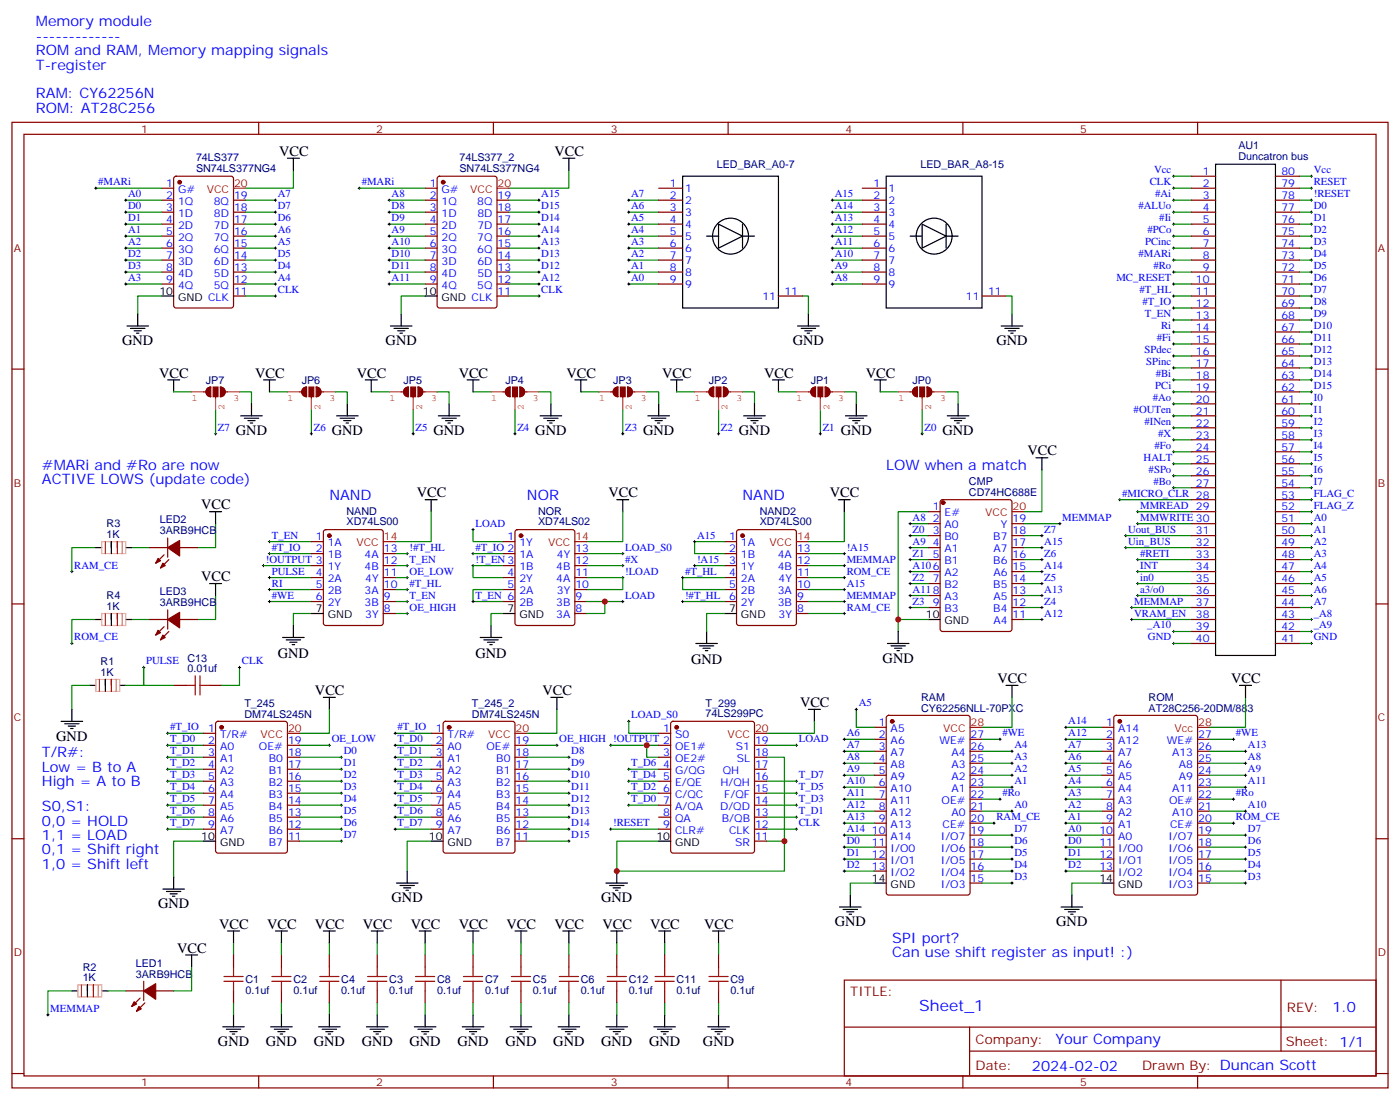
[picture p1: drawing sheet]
<svg xmlns="http://www.w3.org/2000/svg" width="412mm" height="324mm" viewBox="0 0 412 324" stroke-linecap="round" stroke-linejoin="round" font-family="sans-serif">
<defs><g id="words">
<text font-size="4.6" fill="#00f" x="270.8" y="297.6">Sheet_1</text>
<g font-size="4.2" fill="#00f">
<text x="10.6" y="7.8">Memory module</text>
<text x="10.6" y="12">-------------</text>
<text x="10.6" y="16.3">ROM and RAM, Memory mapping signals</text>
<text x="10.6" y="20.5">T-register</text>
<text x="10.6" y="29">RAM: CY62256N</text>
<text x="10.6" y="33.2">ROM: AT28C256</text>
<text x="12.3" y="138.3">#MARi and #Ro are now</text>
<text x="12.3" y="142.6">ACTIVE LOWS (update code)</text>
<text x="261.1" y="138.3">LOW when a match</text>
<text x="97" y="147.1">NAND</text>
<text x="155.2" y="147.1">NOR</text>
<text x="218.7" y="147.1">NAND</text>
<text x="12.3" y="223">T/R#:</text>
<text x="12.3" y="227.2">Low = B to A</text>
<text x="12.3" y="231.5">High = A to B</text>
<text x="12.3" y="238.9">S0,S1:</text>
<text x="12.3" y="243.1">0,0 = HOLD</text>
<text x="12.3" y="247.3">1,1 = LOAD</text>
<text x="12.3" y="251.6">0,1 = Shift right</text>
<text x="12.3" y="255.8">1,0 = Shift left</text>
<text x="262.8" y="277.7">SPI port?</text>
<text x="262.8" y="281.9">Can use shift register as input! :)</text>
<text x="392.5" y="297.9">1.0</text>
<text x="310.9" y="307.4">Your Company</text>
<text x="304" y="315.2">2024-02-02</text>
</g>
<g font-size="4.2">
<text x="82.2" y="45.9">VCC</text>
<text x="163.3" y="45.9">VCC</text>
<text x="36" y="101.6">GND</text>
<text x="113.6" y="101.6">GND</text>
<text x="233.5" y="101.6">GND</text>
<text x="293.5" y="101.6">GND</text>
<text x="46.9" y="111.2">VCC</text>
<text x="75.1" y="111.2">VCC</text>
<text x="105.1" y="111.2">VCC</text>
<text x="135.1" y="111.2">VCC</text>
<text x="166.9" y="111.2">VCC</text>
<text x="195.1" y="111.2">VCC</text>
<text x="225.1" y="111.2">VCC</text>
<text x="255.1" y="111.2">VCC</text>
<text x="69.5" y="128.1">GND</text>
<text x="97.7" y="128.1">GND</text>
<text x="127.7" y="128.1">GND</text>
<text x="157.7" y="128.1">GND</text>
<text x="189.4" y="128.1">GND</text>
<text x="217.7" y="128.1">GND</text>
<text x="247.6" y="128.1">GND</text>
<text x="277.6" y="128.1">GND</text>
<text x="302.7" y="134.1">VCC</text>
<text x="59.3" y="150">VCC</text>
<text x="122.8" y="146.4">VCC</text>
<text x="179.2" y="146.4">VCC</text>
<text x="244.5" y="146.4">VCC</text>
<text x="59.3" y="171.1">VCC</text>
<text x="81.8" y="193.9">GND</text>
<text x="140.1" y="193.9">GND</text>
<text x="203.6" y="195.6">GND</text>
<text x="260" y="195.1">GND</text>
<text x="293.9" y="201.1">VCC</text>
<text x="362.7" y="201.1">VCC</text>
<text x="92.8" y="204.6">VCC</text>
<text x="159.8" y="204.6">VCC</text>
<text x="235.7" y="208.2">VCC</text>
<text x="16.6" y="218.1">GND</text>
<text x="46.6" y="267.4">GND</text>
<text x="115.4" y="265.7">GND</text>
<text x="177.1" y="265.7">GND</text>
<text x="64.6" y="273.4">VCC</text>
<text x="78.7" y="273.4">VCC</text>
<text x="92.8" y="273.4">VCC</text>
<text x="106.9" y="273.4">VCC</text>
<text x="121" y="273.4">VCC</text>
<text x="135.1" y="273.4">VCC</text>
<text x="149.2" y="273.4">VCC</text>
<text x="163.3" y="273.4">VCC</text>
<text x="177.4" y="273.4">VCC</text>
<text x="191.6" y="273.4">VCC</text>
<text x="207.4" y="273.4">VCC</text>
<text x="245.9" y="272.7">GND</text>
<text x="311.1" y="272.7">GND</text>
<text x="52.2" y="280.5">VCC</text>
<text x="64.2" y="308">GND</text>
<text x="78.3" y="308">GND</text>
<text x="92.4" y="308">GND</text>
<text x="106.5" y="308">GND</text>
<text x="120.6" y="308">GND</text>
<text x="134.8" y="308">GND</text>
<text x="148.9" y="308">GND</text>
<text x="163" y="308">GND</text>
<text x="177.1" y="308">GND</text>
<text x="191.2" y="308">GND</text>
<text x="207.1" y="308">GND</text>
</g>
<g font-size="3.9" fill="#800">
<text x="250.5" y="293.2">TITLE:</text>
<text x="379.1" y="297.9">REV:</text>
<text x="287.4" y="307.4">Company:</text>
<text x="378.7" y="308">Sheet: 1/1</text>
<text x="287.4" y="315.1">Date:</text>
<text x="336.4" y="315.2">Drawn By: Duncan Scott</text>
</g>
<g font-size="3.2" fill="#800">
<text x="41.6" y="39">1</text>
<text x="110.8" y="39">2</text>
<text x="179.9" y="39">3</text>
<text x="249.1" y="39">4</text>
<text x="318.2" y="39">5</text>
<text x="4.1" y="74.1">A</text>
<text x="405.9" y="74.1">A</text>
<text x="4.1" y="143.3">B</text>
<text x="405.9" y="143.3">B</text>
<text x="4.1" y="212.4">C</text>
<text x="405.9" y="212.4">C</text>
<text x="4.1" y="281.6">D</text>
<text x="405.9" y="281.6">D</text>
<text x="41.6" y="319.8">1</text>
<text x="110.8" y="319.8">2</text>
<text x="179.9" y="319.8">3</text>
<text x="249.1" y="319.8">4</text>
<text x="318.2" y="319.8">5</text>
</g>
<g font-size="3.2" fill="#000080">
<text x="57.7" y="47.3">74LS377</text>
<text x="135.3" y="47.3">74LS377_2</text>
<text x="364.8" y="47.1">Duncatron bus</text>
<text x="364.8" y="44">AU1</text>
<text x="57.7" y="50.6">SN74LS377NG4</text>
<text x="135.3" y="50.6">SN74LS377NG4</text>
<text x="211.1" y="49.5">LED_BAR_A0-7</text>
<text x="271.1" y="49.5">LED_BAR_A8-15</text>
<text x="60.7" y="113">JP7</text>
<text x="88.9" y="113">JP6</text>
<text x="118.9" y="113">JP5</text>
<text x="148.9" y="113">JP4</text>
<text x="180.6" y="113">JP3</text>
<text x="208.8" y="113">JP2</text>
<text x="238.8" y="113">JP1</text>
<text x="268.8" y="113">JP0</text>
<text x="285.4" y="142.9">CMP</text>
<text x="285.4" y="146.1">CD74HC688E</text>
<text x="31.4" y="155.3">R3</text>
<text x="47" y="154.1">LED2</text>
<text x="102.1" y="154.7">XD74LS00</text>
<text x="102.1" y="151.5">NAND</text>
<text x="158.5" y="154.7">XD74LS02</text>
<text x="158.5" y="151.5">NOR</text>
<text x="223.8" y="154.7">XD74LS00</text>
<text x="223.8" y="151.5">NAND2</text>
<text x="31.4" y="158.4">1K</text>
<text x="47" y="157.4">3ARB9HCB</text>
<text x="31.4" y="179.6">1K</text>
<text x="31.4" y="176.5">R4</text>
<text x="47" y="178.5">3ARB9HCB</text>
<text x="47" y="175.3">LED3</text>
<text x="29.6" y="195.9">R1</text>
<text x="55.2" y="197.9">0.01uf</text>
<text x="55.2" y="194.8">C13</text>
<text x="29.6" y="199">1K</text>
<text x="72" y="208.2">T_245</text>
<text x="139" y="208.2">T_245_2</text>
<text x="207.8" y="208">T_299</text>
<text x="271.3" y="209.6">CY62256NLL-70PXC</text>
<text x="271.3" y="206.4">RAM</text>
<text x="338.4" y="209.6">AT28C256-20DM/883</text>
<text x="338.4" y="206.4">ROM</text>
<text x="72" y="211.3">DM74LS245N</text>
<text x="139" y="211.3">DM74LS245N</text>
<text x="207.8" y="211.2">74LS299PC</text>
<text x="24.4" y="285.8">R2</text>
<text x="40" y="287.9">3ARB9HCB</text>
<text x="40" y="284.7">LED1</text>
<text x="24.4" y="289">1K</text>
<text x="72.3" y="292.6">0.1uf</text>
<text x="72.3" y="289.4">C1</text>
<text x="86.4" y="292.6">0.1uf</text>
<text x="86.4" y="289.4">C2</text>
<text x="100.5" y="292.6">0.1uf</text>
<text x="100.5" y="289.4">C4</text>
<text x="114.7" y="292.6">0.1uf</text>
<text x="114.7" y="289.4">C3</text>
<text x="128.8" y="292.6">0.1uf</text>
<text x="128.8" y="289.4">C8</text>
<text x="142.9" y="292.6">0.1uf</text>
<text x="142.9" y="289.4">C7</text>
<text x="157" y="292.6">0.1uf</text>
<text x="157" y="289.4">C5</text>
<text x="171.1" y="292.6">0.1uf</text>
<text x="171.1" y="289.4">C6</text>
<text x="185.2" y="292.6">0.1uf</text>
<text x="185.2" y="289.4">C12</text>
<text x="199.3" y="292.6">0.1uf</text>
<text x="199.3" y="289.4">C11</text>
<text x="215.2" y="292.6">0.1uf</text>
<text x="215.2" y="289.4">C9</text>
</g>
<g font-size="3.2" fill="#00f">
<text x="339.9" y="51">Vcc</text>
<text x="354.3" y="51.5">1</text>
<text x="377.5" y="51.5">80</text>
<text x="387" y="51">Vcc</text>
<text x="28.9" y="54.5">#MARi</text>
<text x="37.7" y="58.1">A0</text>
<text x="49" y="55.1">1</text>
<text x="49" y="58.6">2</text>
<text x="52.5" y="56.8">G#</text>
<text x="69" y="58.6">19</text>
<text x="81.8" y="58.1">A7</text>
<text x="106.5" y="54.5">#MARi</text>
<text x="115.4" y="58.1">A8</text>
<text x="126.6" y="55.1">1</text>
<text x="126.6" y="58.6">2</text>
<text x="130.1" y="56.8">G#</text>
<text x="146.6" y="58.6">19</text>
<text x="159.5" y="58.1">A15</text>
<text x="185.9" y="58.1">A7</text>
<text x="197.3" y="55.1">1</text>
<text x="197.3" y="58.6">2</text>
<text x="201.8" y="56.5">1</text>
<text x="245.9" y="58.1">A15</text>
<text x="257.3" y="55.1">1</text>
<text x="257.3" y="58.6">2</text>
<text x="261.8" y="56.5">1</text>
<text x="338.7" y="54.5">CLK</text>
<text x="340.3" y="58.1">#Ai</text>
<text x="354.3" y="55.1">2</text>
<text x="354.3" y="58.6">3</text>
<text x="377.5" y="58.6">78</text>
<text x="377.5" y="55.1">79</text>
<text x="387" y="58.1">!RESET</text>
<text x="387" y="54.5">RESET</text>
<text x="37.7" y="61.6">D0</text>
<text x="37.7" y="65.1">D1</text>
<text x="49" y="62.1">3</text>
<text x="49" y="65.7">4</text>
<text x="52.5" y="60.4">1Q</text>
<text x="52.5" y="63.9">1D</text>
<text x="63" y="60.4">8Q</text>
<text x="63" y="63.9">8D</text>
<text x="69" y="65.7">17</text>
<text x="69" y="62.1">18</text>
<text x="81.8" y="61.6">D7</text>
<text x="81.8" y="65.1">D6</text>
<text x="115.4" y="61.6">D8</text>
<text x="115.4" y="65.1">D9</text>
<text x="126.6" y="62.1">3</text>
<text x="126.6" y="65.7">4</text>
<text x="130.1" y="60.4">1Q</text>
<text x="130.1" y="63.9">1D</text>
<text x="140.6" y="60.4">8Q</text>
<text x="140.6" y="63.9">8D</text>
<text x="146.6" y="65.7">17</text>
<text x="146.6" y="62.1">18</text>
<text x="159.5" y="65.1">D14</text>
<text x="159.5" y="61.6">D15</text>
<text x="185.9" y="61.6">A6</text>
<text x="185.9" y="65.1">A5</text>
<text x="197.3" y="62.1">3</text>
<text x="197.3" y="65.7">4</text>
<text x="201.8" y="60">2</text>
<text x="201.8" y="63.5">3</text>
<text x="245.9" y="61.6">A14</text>
<text x="245.9" y="65.1">A13</text>
<text x="257.3" y="62.1">3</text>
<text x="257.3" y="65.7">4</text>
<text x="261.8" y="60">2</text>
<text x="261.8" y="63.5">3</text>
<text x="335.3" y="61.6">#ALUo</text>
<text x="341.5" y="65.1">#Ii</text>
<text x="354.3" y="62.1">4</text>
<text x="354.3" y="65.7">5</text>
<text x="377.5" y="65.7">76</text>
<text x="377.5" y="62.1">77</text>
<text x="387" y="65.1">D1</text>
<text x="387" y="61.6">D0</text>
<text x="37.7" y="68.7">A1</text>
<text x="49" y="69.2">5</text>
<text x="52.5" y="67.4">2D</text>
<text x="52.5" y="70.9">2Q</text>
<text x="63" y="70.9">7Q</text>
<text x="63" y="67.4">7D</text>
<text x="69" y="69.2">16</text>
<text x="81.8" y="68.7">A6</text>
<text x="115.4" y="68.7">A9</text>
<text x="126.6" y="69.2">5</text>
<text x="130.1" y="67.4">2D</text>
<text x="130.1" y="70.9">2Q</text>
<text x="140.6" y="70.9">7Q</text>
<text x="140.6" y="67.4">7D</text>
<text x="146.6" y="69.2">16</text>
<text x="159.5" y="68.7">A14</text>
<text x="185.9" y="68.7">A4</text>
<text x="197.3" y="69.2">5</text>
<text x="201.8" y="67.1">4</text>
<text x="201.8" y="70.6">5</text>
<text x="245.9" y="68.7">A12</text>
<text x="257.3" y="69.2">5</text>
<text x="261.8" y="67.1">4</text>
<text x="261.8" y="70.6">5</text>
<text x="338" y="68.7">#PCo</text>
<text x="354.3" y="69.2">6</text>
<text x="377.5" y="69.2">75</text>
<text x="387" y="68.7">D2</text>
<text x="37.7" y="75.7">D2</text>
<text x="37.7" y="72.2">A2</text>
<text x="49" y="72.7">6</text>
<text x="49" y="76.2">7</text>
<text x="52.5" y="74.5">3Q</text>
<text x="52.5" y="78">3D</text>
<text x="63" y="74.5">6Q</text>
<text x="63" y="78">6D</text>
<text x="69" y="76.2">14</text>
<text x="69" y="72.7">15</text>
<text x="81.8" y="75.7">D5</text>
<text x="81.8" y="72.2">A5</text>
<text x="115.4" y="72.2">A10</text>
<text x="115.4" y="75.7">D10</text>
<text x="126.6" y="72.7">6</text>
<text x="126.6" y="76.2">7</text>
<text x="130.1" y="74.5">3Q</text>
<text x="130.1" y="78">3D</text>
<text x="140.6" y="74.5">6Q</text>
<text x="140.6" y="78">6D</text>
<text x="146.6" y="76.2">14</text>
<text x="146.6" y="72.7">15</text>
<text x="159.5" y="72.2">A13</text>
<text x="159.5" y="75.7">D13</text>
<text x="185.9" y="72.2">A3</text>
<text x="185.9" y="75.7">A2</text>
<text x="197.3" y="72.7">6</text>
<text x="197.3" y="76.2">7</text>
<text x="201.8" y="74.1">6</text>
<text x="201.8" y="77.6">7</text>
<text x="245.9" y="72.2">A11</text>
<text x="245.9" y="75.7">A10</text>
<text x="257.3" y="72.7">6</text>
<text x="257.3" y="76.2">7</text>
<text x="261.8" y="74.1">6</text>
<text x="261.8" y="77.6">7</text>
<text x="335.3" y="75.7">#MARi</text>
<text x="337.3" y="72.2">PCinc</text>
<text x="354.3" y="72.7">7</text>
<text x="354.3" y="76.2">8</text>
<text x="377.5" y="76.2">73</text>
<text x="377.5" y="72.7">74</text>
<text x="387" y="75.7">D4</text>
<text x="387" y="72.2">D3</text>
<text x="37.7" y="79.2">D3</text>
<text x="37.7" y="82.8">A3</text>
<text x="49" y="79.8">8</text>
<text x="49" y="83.3">9</text>
<text x="52.5" y="81.5">4D</text>
<text x="63" y="81.5">5D</text>
<text x="69" y="83.3">12</text>
<text x="69" y="79.8">13</text>
<text x="81.8" y="79.2">D4</text>
<text x="81.8" y="82.8">A4</text>
<text x="115.4" y="82.8">A11</text>
<text x="115.4" y="79.2">D11</text>
<text x="126.6" y="79.8">8</text>
<text x="126.6" y="83.3">9</text>
<text x="130.1" y="81.5">4D</text>
<text x="140.6" y="81.5">5D</text>
<text x="146.6" y="83.3">12</text>
<text x="146.6" y="79.8">13</text>
<text x="159.5" y="82.8">A12</text>
<text x="159.5" y="79.2">D12</text>
<text x="185.9" y="79.2">A1</text>
<text x="185.9" y="82.8">A0</text>
<text x="197.3" y="79.8">8</text>
<text x="197.3" y="83.3">9</text>
<text x="201.8" y="81.2">8</text>
<text x="245.9" y="79.2">A9</text>
<text x="245.9" y="82.8">A8</text>
<text x="257.3" y="79.8">8</text>
<text x="257.3" y="83.3">9</text>
<text x="261.8" y="81.2">8</text>
<text x="328.9" y="82.8">MC_RESET</text>
<text x="339.7" y="79.2">#Ro</text>
<text x="352.3" y="83.3">10</text>
<text x="354.3" y="79.8">9</text>
<text x="377.5" y="83.3">71</text>
<text x="377.5" y="79.8">72</text>
<text x="387" y="82.8">D6</text>
<text x="387" y="79.2">D5</text>
<text x="52.5" y="85.1">4Q</text>
<text x="63" y="85.1">5Q</text>
<text x="69" y="86.8">11</text>
<text x="81.8" y="86.3">CLK</text>
<text x="130.1" y="85.1">4Q</text>
<text x="140.6" y="85.1">5Q</text>
<text x="146.6" y="86.8">11</text>
<text x="159.5" y="86.3">CLK</text>
<text x="201.8" y="84.7">9</text>
<text x="224.6" y="88.2">11</text>
<text x="231.1" y="86.8">11</text>
<text x="261.8" y="84.7">9</text>
<text x="284.5" y="88.2">11</text>
<text x="291" y="86.8">11</text>
<text x="335.7" y="86.3">#T_HL</text>
<text x="336.6" y="89.8">#T_IO</text>
<text x="352.3" y="86.8">11</text>
<text x="377.5" y="86.8">70</text>
<text x="387" y="89.8">D8</text>
<text x="387" y="86.3">D7</text>
<text x="337.3" y="93.3">T_EN</text>
<text x="352.3" y="90.3">12</text>
<text x="352.3" y="93.9">13</text>
<text x="377.5" y="93.9">68</text>
<text x="377.5" y="90.3">69</text>
<text x="387" y="93.3">D9</text>
<text x="340.8" y="100.4">#Fi</text>
<text x="342" y="96.9">Ri</text>
<text x="352.3" y="97.4">14</text>
<text x="352.3" y="100.9">15</text>
<text x="377.5" y="100.9">66</text>
<text x="377.5" y="97.4">67</text>
<text x="387" y="100.4">D11</text>
<text x="387" y="96.9">D10</text>
<text x="337.1" y="103.9">SPdec</text>
<text x="337.7" y="107.5">SPinc</text>
<text x="352.3" y="104.5">16</text>
<text x="352.3" y="108">17</text>
<text x="377.5" y="108">64</text>
<text x="377.5" y="104.5">65</text>
<text x="387" y="107.5">D13</text>
<text x="387" y="103.9">D12</text>
<text x="340.4" y="111">#Bi</text>
<text x="352.3" y="111.5">18</text>
<text x="377.5" y="111.5">63</text>
<text x="387" y="111">D14</text>
<text x="339.6" y="118">#Ao</text>
<text x="340.3" y="114.5">PCi</text>
<text x="352.3" y="115">19</text>
<text x="352.3" y="118.6">20</text>
<text x="377.5" y="118.6">61</text>
<text x="377.5" y="115">62</text>
<text x="387" y="118">I0</text>
<text x="387" y="114.5">D15</text>
<text x="333.9" y="121.6">#OUTen</text>
<text x="337.1" y="125.1">#INen</text>
<text x="352.3" y="122.1">21</text>
<text x="352.3" y="125.6">22</text>
<text x="377.5" y="125.6">59</text>
<text x="377.5" y="122.1">60</text>
<text x="387" y="125.1">I2</text>
<text x="387" y="121.6">I1</text>
<text x="64.2" y="126.9">Z7</text>
<text x="92.4" y="126.9">Z6</text>
<text x="122.4" y="126.9">Z5</text>
<text x="152.4" y="126.9">Z4</text>
<text x="184.1" y="126.9">Z3</text>
<text x="212.4" y="126.9">Z2</text>
<text x="242.4" y="126.9">Z1</text>
<text x="272.3" y="126.9">Z0</text>
<text x="341.1" y="128.6">#X</text>
<text x="352.3" y="129.2">23</text>
<text x="377.5" y="129.2">58</text>
<text x="387" y="128.6">I3</text>
<text x="336.9" y="135.7">HALT</text>
<text x="340.1" y="132.2">#Fo</text>
<text x="352.3" y="132.7">24</text>
<text x="352.3" y="136.2">25</text>
<text x="377.5" y="136.2">56</text>
<text x="377.5" y="132.7">57</text>
<text x="387" y="135.7">I5</text>
<text x="387" y="132.2">I4</text>
<text x="338.3" y="139.2">#SPo</text>
<text x="339.7" y="142.7">#Bo</text>
<text x="352.3" y="139.7">26</text>
<text x="352.3" y="143.3">27</text>
<text x="377.5" y="143.3">54</text>
<text x="377.5" y="139.7">55</text>
<text x="387" y="142.7">I7</text>
<text x="387" y="139.2">I6</text>
<text x="330.6" y="146.3">#MICRO_CLR 28</text>
<text x="335.8" y="149.8">MMREAD 29</text>
<text x="377.5" y="146.8">53</text>
<text x="387" y="149.8">FLAG_Z</text>
<text x="387" y="146.3">FLAG_C</text>
<text x="140.1" y="155.1">LOAD</text>
<text x="268.8" y="153.3">A8</text>
<text x="274.7" y="150.3">1</text>
<text x="274.7" y="153.8">2</text>
<text x="278.2" y="152.1">E#</text>
<text x="278.2" y="155.6">A0</text>
<text x="294.8" y="155.6">Y</text>
<text x="298.3" y="153.8">19</text>
<text x="312.9" y="153.3">MEMMAP</text>
<text x="335.8" y="153.3">MMWRITE 30</text>
<text x="377.5" y="153.8">51</text>
<text x="377.5" y="150.3">52</text>
<text x="387" y="153.3">A0</text>
<text x="80.1" y="158.6">T_EN</text>
<text x="93.1" y="159.1">1</text>
<text x="96.6" y="160.9">1A</text>
<text x="149.5" y="159.1">1</text>
<text x="153" y="160.9">1Y</text>
<text x="205.3" y="158.6">A15</text>
<text x="214.8" y="159.1">1</text>
<text x="218.3" y="160.9">1A</text>
<text x="268.8" y="156.8">Z0</text>
<text x="268.8" y="160.4">A9</text>
<text x="274.7" y="157.4">3</text>
<text x="274.7" y="160.9">4</text>
<text x="278.2" y="159.1">B0</text>
<text x="292.6" y="159.1">B7</text>
<text x="298.3" y="160.9">17</text>
<text x="298.3" y="157.4">18</text>
<text x="307.6" y="156.8">Z7</text>
<text x="307.6" y="160.4">A15</text>
<text x="332.3" y="156.8">Uout_BUS</text>
<text x="332.3" y="160.4">Uin_BUS</text>
<text x="352.3" y="157.4">31</text>
<text x="352.3" y="160.9">32</text>
<text x="377.5" y="160.9">49</text>
<text x="377.5" y="157.4">50</text>
<text x="387" y="160.4">A2</text>
<text x="387" y="156.8">A1</text>
<text x="21.9" y="167.4">RAM_CE</text>
<text x="78.3" y="165.7">!OUTPUT 3</text>
<text x="80.1" y="162.1">#T_IO</text>
<text x="93.1" y="162.7">2</text>
<text x="96.6" y="164.4">1B</text>
<text x="96.6" y="168">1Y</text>
<text x="107.4" y="168">4B</text>
<text x="107.4" y="164.4">4A</text>
<text x="113.1" y="166.2">12</text>
<text x="113.1" y="162.7">13</text>
<text x="120.6" y="165.7">T_EN</text>
<text x="120.6" y="162.1">!#T_HL</text>
<text x="140.1" y="162.1">#T_IO 2</text>
<text x="140.1" y="165.7">!T_EN 3</text>
<text x="153" y="164.4">1A</text>
<text x="153" y="168">1B</text>
<text x="163.8" y="168">4B</text>
<text x="164.1" y="164.4">4Y</text>
<text x="169.5" y="166.2">12</text>
<text x="169.5" y="162.7">13</text>
<text x="184.1" y="165.7">#X</text>
<text x="184.1" y="162.1">LOAD_S0</text>
<text x="205.3" y="165.7">!A15</text>
<text x="214.8" y="162.7">2</text>
<text x="214.8" y="166.2">3</text>
<text x="218.3" y="164.4">1B</text>
<text x="218.3" y="168">1Y</text>
<text x="229.1" y="168">4B</text>
<text x="229.1" y="164.4">4A</text>
<text x="234.8" y="166.2">12</text>
<text x="234.8" y="162.7">13</text>
<text x="249.4" y="162.1">!A15</text>
<text x="249.4" y="165.7">MEMMAP</text>
<text x="268.8" y="163.9">Z1</text>
<text x="268.8" y="167.4">A106</text>
<text x="274.7" y="164.4">5</text>
<text x="278.2" y="162.7">A1</text>
<text x="278.2" y="166.2">B1</text>
<text x="292.6" y="166.2">B6</text>
<text x="292.6" y="162.7">A7</text>
<text x="298.3" y="168">15</text>
<text x="298.3" y="164.4">16</text>
<text x="307.6" y="163.9">Z6</text>
<text x="307.6" y="167.4">A14</text>
<text x="335.8" y="163.9">#RETI</text>
<text x="335.8" y="167.4">INT</text>
<text x="352.3" y="164.4">33</text>
<text x="352.3" y="168">34</text>
<text x="377.5" y="168">47</text>
<text x="377.5" y="164.4">48</text>
<text x="387" y="167.4">A4</text>
<text x="387" y="163.9">A3</text>
<text x="80.1" y="169.2">PULSE</text>
<text x="80.1" y="172.7">RI</text>
<text x="93.1" y="169.7">4</text>
<text x="93.1" y="173.2">5</text>
<text x="96.6" y="171.5">2A</text>
<text x="107.6" y="171.5">4Y</text>
<text x="113.1" y="173.2">10</text>
<text x="113.1" y="169.7">11</text>
<text x="120.6" y="169.2">OE_LOW</text>
<text x="120.6" y="172.7">#T_HL</text>
<text x="149.5" y="169.7">4</text>
<text x="149.5" y="173.2">5</text>
<text x="153" y="171.5">2Y</text>
<text x="163.8" y="171.5">4A</text>
<text x="169.5" y="173.2">10</text>
<text x="169.5" y="169.7">11</text>
<text x="184.1" y="169.2">!LOAD</text>
<text x="201.8" y="169.2">#T_HL</text>
<text x="214.8" y="169.7">4</text>
<text x="214.8" y="173.2">5</text>
<text x="218.3" y="171.5">2A</text>
<text x="229.3" y="171.5">4Y</text>
<text x="234.8" y="173.2">10</text>
<text x="234.8" y="169.7">11</text>
<text x="249.4" y="169.2">ROM_CE</text>
<text x="249.4" y="172.7">A15</text>
<text x="268.8" y="171">Z2</text>
<text x="274.7" y="171.5">7</text>
<text x="278.2" y="169.7">A2</text>
<text x="278.2" y="173.2">B2</text>
<text x="292.6" y="173.2">B5</text>
<text x="292.6" y="169.7">A6</text>
<text x="298.3" y="171.5">14</text>
<text x="307.6" y="171">Z5</text>
<text x="335.8" y="171">in0</text>
<text x="352.3" y="171.5">35</text>
<text x="377.5" y="171.5">46</text>
<text x="387" y="171">A5</text>
<text x="80.1" y="176.2">#WE</text>
<text x="93.1" y="176.8">6</text>
<text x="96.6" y="175">2B</text>
<text x="96.6" y="178.5">2Y</text>
<text x="107.4" y="178.5">3B</text>
<text x="107.4" y="175">3A</text>
<text x="113.1" y="176.8">9</text>
<text x="120.6" y="179.8">OE_HIGH</text>
<text x="120.6" y="176.2">T_EN</text>
<text x="140.1" y="176.2">T_EN 6</text>
<text x="153" y="175">2A</text>
<text x="153" y="178.5">2B</text>
<text x="163.8" y="178.5">3B</text>
<text x="164.1" y="175">3Y</text>
<text x="169.5" y="176.8">9</text>
<text x="184.1" y="176.2">LOAD</text>
<text x="201.8" y="176.2">!#T_HL</text>
<text x="214.8" y="176.8">6</text>
<text x="218.3" y="175">2B</text>
<text x="218.3" y="178.5">2Y</text>
<text x="229.1" y="178.5">3B</text>
<text x="229.1" y="175">3A</text>
<text x="234.8" y="176.8">9</text>
<text x="249.4" y="179.8">RAM_CE</text>
<text x="249.4" y="176.2">MEMMAP</text>
<text x="268.8" y="178">Z3</text>
<text x="268.8" y="174.5">A118</text>
<text x="274.7" y="178.5">9</text>
<text x="278.2" y="176.8">A3</text>
<text x="292.6" y="176.8">A5</text>
<text x="298.3" y="178.5">12</text>
<text x="298.3" y="175">13</text>
<text x="307.6" y="178">Z4</text>
<text x="307.6" y="174.5">A13</text>
<text x="334.1" y="178">MEMMAP</text>
<text x="335.8" y="174.5">a3/o0</text>
<text x="352.3" y="175">36</text>
<text x="352.3" y="178.5">37</text>
<text x="377.5" y="178.5">44</text>
<text x="377.5" y="175">45</text>
<text x="387" y="178">A7</text>
<text x="387" y="174.5">A6</text>
<text x="107.6" y="182.1">3Y</text>
<text x="113.1" y="180.3">8</text>
<text x="163.8" y="182.1">3A</text>
<text x="169.5" y="180.3">8</text>
<text x="229.3" y="182.1">3Y</text>
<text x="234.8" y="180.3">8</text>
<text x="278.2" y="180.3">B3</text>
<text x="292.6" y="180.3">B4</text>
<text x="292.6" y="183.8">A4</text>
<text x="298.3" y="182.1">11</text>
<text x="307.6" y="181.5">A12</text>
<text x="334.1" y="181.5">VRAM_EN</text>
<text x="338" y="185.1">_A10</text>
<text x="352.3" y="182.1">38</text>
<text x="352.3" y="185.6">39</text>
<text x="377.5" y="185.6">42</text>
<text x="377.5" y="182.1">43</text>
<text x="387" y="185.1">_A9</text>
<text x="387" y="181.5">_A8</text>
<text x="21.9" y="188.6">ROM_CE</text>
<text x="338.2" y="188.6">GND</text>
<text x="352.3" y="189.1">40</text>
<text x="377.5" y="189.1">41</text>
<text x="387" y="188.6">GND</text>
<text x="43" y="195.7">PULSE</text>
<text x="71.3" y="195.7">CLK</text>
<text x="252.9" y="208">A5</text>
<text x="50.1" y="215.1">#T_IO</text>
<text x="61.3" y="215.6">1</text>
<text x="117.1" y="215.1">#T_IO</text>
<text x="128.3" y="215.6">1</text>
<text x="185.9" y="211.5">LOAD_S0</text>
<text x="195.4" y="215.6">1</text>
<text x="258.9" y="213.8">1</text>
<text x="262.4" y="215.6">A5</text>
<text x="314.7" y="213.3">A14</text>
<text x="325.9" y="213.8">1</text>
<text x="329.4" y="215.6">A14</text>
<text x="50.1" y="218.6">T_D0</text>
<text x="61.3" y="219.1">2</text>
<text x="64.8" y="217.3">T/R#</text>
<text x="64.8" y="220.9">A0</text>
<text x="76.3" y="220.9">OE#</text>
<text x="84.8" y="219.1">19</text>
<text x="97.7" y="218.6">OE_LOW</text>
<text x="117.1" y="218.6">T_D0</text>
<text x="128.3" y="219.1">2</text>
<text x="131.8" y="217.3">T/R#</text>
<text x="131.8" y="220.9">A0</text>
<text x="143.3" y="220.9">OE#</text>
<text x="151.9" y="219.1">19</text>
<text x="164.7" y="218.6">OE_HIGH !OUTPUT 2</text>
<text x="198.9" y="217.3">S0</text>
<text x="198.9" y="220.9">OE1#</text>
<text x="216.8" y="220.9">S1</text>
<text x="222.4" y="219.1">19</text>
<text x="235.3" y="218.6">LOAD</text>
<text x="249.4" y="216.8">A6</text>
<text x="249.4" y="220.3">A7</text>
<text x="258.9" y="220.9">3</text>
<text x="258.9" y="217.3">2</text>
<text x="262.4" y="219.1">A6</text>
<text x="276.7" y="219.1">WE#</text>
<text x="285.9" y="217.3">27</text>
<text x="285.9" y="220.9">26</text>
<text x="295.3" y="216.8">#WE</text>
<text x="298.8" y="220.3">A4</text>
<text x="314.7" y="220.3">A7</text>
<text x="314.7" y="216.8">A12</text>
<text x="325.9" y="220.9">3</text>
<text x="325.9" y="217.3">2</text>
<text x="329.4" y="219.1">A12</text>
<text x="343.7" y="219.1">WE#</text>
<text x="353" y="217.3">27</text>
<text x="353" y="220.9">26</text>
<text x="364.1" y="216.8">#WE</text>
<text x="367.6" y="220.3">A13</text>
<text x="50.1" y="225.6">T_D2</text>
<text x="50.1" y="222.1">T_D1</text>
<text x="61.3" y="222.6">3</text>
<text x="61.3" y="226.2">4</text>
<text x="64.8" y="224.4">A1</text>
<text x="64.8" y="227.9">A2</text>
<text x="79.2" y="227.9">B1</text>
<text x="79.2" y="224.4">B0</text>
<text x="84.8" y="226.2">17</text>
<text x="84.8" y="222.6">18</text>
<text x="101.2" y="225.6">D1</text>
<text x="101.2" y="222.1">D0</text>
<text x="117.1" y="222.1">T_D1</text>
<text x="117.1" y="225.6">T_D2</text>
<text x="128.3" y="222.6">3</text>
<text x="128.3" y="226.2">4</text>
<text x="131.8" y="224.4">A1</text>
<text x="131.8" y="227.9">A2</text>
<text x="146.2" y="227.9">B1</text>
<text x="146.2" y="224.4">B0</text>
<text x="151.9" y="226.2">17</text>
<text x="151.9" y="222.6">18</text>
<text x="168.3" y="222.1">D8</text>
<text x="168.3" y="225.6">D9</text>
<text x="185.9" y="225.6">T_D6</text>
<text x="195.4" y="222.6">3</text>
<text x="195.4" y="226.2">4</text>
<text x="198.9" y="224.4">OE2#</text>
<text x="198.9" y="227.9">G/QG</text>
<text x="212.9" y="227.9">QH</text>
<text x="217" y="224.4">SL</text>
<text x="222.4" y="226.2">17</text>
<text x="222.4" y="222.6">18</text>
<text x="249.4" y="223.9">A8</text>
<text x="249.4" y="227.4">A9</text>
<text x="258.9" y="227.9">5</text>
<text x="258.9" y="224.4">4</text>
<text x="262.4" y="226.2">A8</text>
<text x="262.4" y="222.6">A7</text>
<text x="280.3" y="222.6">A4</text>
<text x="280.3" y="226.2">A3</text>
<text x="285.9" y="224.4">25</text>
<text x="285.9" y="227.9">24</text>
<text x="298.8" y="227.4">A2</text>
<text x="298.8" y="223.9">A3</text>
<text x="314.7" y="227.4">A5</text>
<text x="314.7" y="223.9">A6</text>
<text x="325.9" y="227.9">5</text>
<text x="325.9" y="224.4">4</text>
<text x="329.4" y="226.2">A6</text>
<text x="329.4" y="222.6">A7</text>
<text x="345.3" y="222.6">A13</text>
<text x="347.3" y="226.2">A8</text>
<text x="353" y="224.4">25</text>
<text x="353" y="227.9">24</text>
<text x="367.6" y="223.9">A8</text>
<text x="367.6" y="227.4">A9</text>
<text x="50.1" y="232.7">T_D4</text>
<text x="50.1" y="229.2">T_D3</text>
<text x="61.3" y="229.7">5</text>
<text x="61.3" y="233.2">6</text>
<text x="64.8" y="231.5">A3</text>
<text x="79.2" y="231.5">B2</text>
<text x="84.8" y="233.2">15</text>
<text x="84.8" y="229.7">16</text>
<text x="101.2" y="232.7">D3</text>
<text x="101.2" y="229.2">D2</text>
<text x="117.1" y="229.2">T_D3</text>
<text x="117.1" y="232.7">T_D4</text>
<text x="128.3" y="229.7">5</text>
<text x="128.3" y="233.2">6</text>
<text x="131.8" y="231.5">A3</text>
<text x="146.2" y="231.5">B2</text>
<text x="151.9" y="233.2">15</text>
<text x="151.9" y="229.7">16</text>
<text x="168.3" y="232.7">D11</text>
<text x="168.3" y="229.2">D10</text>
<text x="185.9" y="229.2">T_D4</text>
<text x="185.9" y="232.7">T_D2</text>
<text x="195.4" y="229.7">5</text>
<text x="195.4" y="233.2">6</text>
<text x="198.9" y="231.5">E/QE</text>
<text x="212.2" y="231.5">H/QH</text>
<text x="222.4" y="233.2">15</text>
<text x="222.4" y="229.7">16</text>
<text x="235.3" y="229.2">T_D7</text>
<text x="235.3" y="232.7">T_D5</text>
<text x="249.4" y="230.9">A10</text>
<text x="258.9" y="231.5">6</text>
<text x="262.4" y="233.2">A10</text>
<text x="262.4" y="229.7">A9</text>
<text x="280.3" y="229.7">A2</text>
<text x="280.3" y="233.2">A1</text>
<text x="285.9" y="231.5">23</text>
<text x="298.8" y="230.9">A1</text>
<text x="314.7" y="230.9">A4</text>
<text x="325.9" y="231.5">6</text>
<text x="329.4" y="233.2">A4</text>
<text x="329.4" y="229.7">A5</text>
<text x="345.3" y="233.2">A11</text>
<text x="347.3" y="229.7">A9</text>
<text x="353" y="231.5">23</text>
<text x="367.6" y="230.9">A11</text>
<text x="50.1" y="239.7">T_D6</text>
<text x="50.1" y="236.2">T_D5</text>
<text x="61.3" y="236.7">7</text>
<text x="64.8" y="235">A4</text>
<text x="64.8" y="238.5">A5</text>
<text x="79.2" y="238.5">B4</text>
<text x="79.2" y="235">B3</text>
<text x="84.8" y="236.7">14</text>
<text x="101.2" y="239.7">D5</text>
<text x="101.2" y="236.2">D4</text>
<text x="117.1" y="236.2">T_D5</text>
<text x="117.1" y="239.7">T_D6</text>
<text x="128.3" y="236.7">7</text>
<text x="131.8" y="235">A4</text>
<text x="131.8" y="238.5">A5</text>
<text x="146.2" y="238.5">B4</text>
<text x="146.2" y="235">B3</text>
<text x="151.9" y="236.7">14</text>
<text x="168.3" y="239.7">D13</text>
<text x="168.3" y="236.2">D12</text>
<text x="185.9" y="236.2">T_D0</text>
<text x="195.4" y="236.7">7</text>
<text x="198.9" y="235">C/QC</text>
<text x="198.9" y="238.5">A/QA</text>
<text x="212.1" y="238.5">D/QD</text>
<text x="213.4" y="235">F/QF</text>
<text x="222.4" y="236.7">14</text>
<text x="235.3" y="236.2">T_D3</text>
<text x="235.3" y="239.7">T_D1</text>
<text x="249.4" y="234.5">A11</text>
<text x="249.4" y="238">A12</text>
<text x="258.9" y="238.5">8</text>
<text x="258.9" y="235">7</text>
<text x="262.4" y="236.7">A11</text>
<text x="277.3" y="236.7">OE#</text>
<text x="285.9" y="235">22</text>
<text x="285.9" y="238.5">21</text>
<text x="295.3" y="234.5">#Ro</text>
<text x="298.8" y="238">A0</text>
<text x="314.7" y="238">A2</text>
<text x="314.7" y="234.5">A3</text>
<text x="325.9" y="238.5">8</text>
<text x="325.9" y="235">7</text>
<text x="329.4" y="236.7">A3</text>
<text x="344.4" y="236.7">OE#</text>
<text x="353" y="235">22</text>
<text x="353" y="238.5">21</text>
<text x="364.1" y="234.5">#Ro</text>
<text x="367.6" y="238">A10</text>
<text x="50.1" y="243.3">T_D7</text>
<text x="61.3" y="240.3">8</text>
<text x="61.3" y="243.8">9</text>
<text x="64.8" y="242">A6</text>
<text x="64.8" y="245.6">A7</text>
<text x="79.2" y="245.6">B6</text>
<text x="79.2" y="242">B5</text>
<text x="84.8" y="243.8">12</text>
<text x="84.8" y="240.3">13</text>
<text x="101.2" y="243.3">D6</text>
<text x="117.1" y="243.3">T_D7</text>
<text x="128.3" y="240.3">8</text>
<text x="128.3" y="243.8">9</text>
<text x="131.8" y="242">A6</text>
<text x="131.8" y="245.6">A7</text>
<text x="146.2" y="245.6">B6</text>
<text x="146.2" y="242">B5</text>
<text x="151.9" y="243.8">12</text>
<text x="151.9" y="240.3">13</text>
<text x="168.3" y="243.3">D14</text>
<text x="180.6" y="243.3">!RESET</text>
<text x="195.4" y="240.3">8</text>
<text x="195.4" y="243.8">9</text>
<text x="198.9" y="242">QA</text>
<text x="198.9" y="245.6">CLR#</text>
<text x="212.7" y="242">B/QB</text>
<text x="214.8" y="245.6">CLK</text>
<text x="222.4" y="243.8">12</text>
<text x="222.4" y="240.3">13</text>
<text x="235.3" y="243.3">CLK</text>
<text x="249.4" y="241.5">A13</text>
<text x="249.4" y="245">A14</text>
<text x="256.8" y="245.6">10</text>
<text x="258.9" y="242">9</text>
<text x="262.4" y="243.8">A13</text>
<text x="262.4" y="240.3">A12</text>
<text x="277.6" y="243.8">CE#</text>
<text x="280.3" y="240.3">A0</text>
<text x="285.9" y="242">20</text>
<text x="285.9" y="245.6">19</text>
<text x="293.5" y="241.5">RAM_CE</text>
<text x="298.8" y="245">D7</text>
<text x="314.7" y="245">A0</text>
<text x="314.7" y="241.5">A1</text>
<text x="323.9" y="245.6">10</text>
<text x="325.9" y="242">9</text>
<text x="329.4" y="243.8">A1</text>
<text x="329.4" y="240.3">A2</text>
<text x="344.7" y="243.8">CE#</text>
<text x="345.3" y="240.3">A10</text>
<text x="353" y="242">20</text>
<text x="353" y="245.6">19</text>
<text x="364.1" y="241.5">ROM_CE</text>
<text x="367.6" y="245">D7</text>
<text x="79.2" y="249.1">B7</text>
<text x="84.8" y="247.3">11</text>
<text x="101.2" y="246.8">D7</text>
<text x="146.2" y="249.1">B7</text>
<text x="151.9" y="247.3">11</text>
<text x="168.3" y="246.8">D15</text>
<text x="216.6" y="249.1">SR</text>
<text x="222.4" y="247.3">11</text>
<text x="249.4" y="248.6">D0</text>
<text x="256.8" y="249.1">11</text>
<text x="262.4" y="250.9">I/O0</text>
<text x="262.4" y="247.3">A14</text>
<text x="277.2" y="247.3">I/O7</text>
<text x="277.2" y="250.9">I/O6</text>
<text x="285.9" y="249.1">18</text>
<text x="298.8" y="248.6">D6</text>
<text x="314.7" y="248.6">D0</text>
<text x="323.9" y="249.1">11</text>
<text x="329.4" y="250.9">I/O0</text>
<text x="329.4" y="247.3">A0</text>
<text x="344.2" y="247.3">I/O7</text>
<text x="344.2" y="250.9">I/O6</text>
<text x="353" y="249.1">18</text>
<text x="367.6" y="248.6">D6</text>
<text x="249.4" y="252.1">D1</text>
<text x="249.4" y="255.6">D2</text>
<text x="256.8" y="256.2">13</text>
<text x="256.8" y="252.6">12</text>
<text x="262.4" y="257.9">I/O2</text>
<text x="262.4" y="254.4">I/O1</text>
<text x="277.2" y="254.4">I/O5</text>
<text x="277.2" y="257.9">I/O4</text>
<text x="285.9" y="252.6">17</text>
<text x="285.9" y="256.2">16</text>
<text x="298.8" y="255.6">D4</text>
<text x="298.8" y="252.1">D5</text>
<text x="314.7" y="252.1">D1</text>
<text x="314.7" y="255.6">D2</text>
<text x="323.9" y="256.2">13</text>
<text x="323.9" y="252.6">12</text>
<text x="329.4" y="257.9">I/O2</text>
<text x="329.4" y="254.4">I/O1</text>
<text x="344.2" y="254.4">I/O5</text>
<text x="344.2" y="257.9">I/O4</text>
<text x="353" y="252.6">17</text>
<text x="353" y="256.2">16</text>
<text x="367.6" y="255.6">D4</text>
<text x="367.6" y="252.1">D5</text>
<text x="277.2" y="261.4">I/O3</text>
<text x="285.9" y="259.7">15</text>
<text x="298.8" y="259.2">D3</text>
<text x="344.2" y="261.4">I/O3</text>
<text x="353" y="259.7">15</text>
<text x="367.6" y="259.2">D3</text>
<text x="14.8" y="298">MEMMAP</text>
</g>
<g font-size="3.2" fill="#f00">
<text x="60.9" y="56.8">VCC</text>
<text x="69" y="55.1">20</text>
<text x="138.5" y="56.8">VCC</text>
<text x="146.6" y="55.1">20</text>
<text x="290.2" y="152.1">VCC</text>
<text x="298.3" y="150.3">20</text>
<text x="105" y="160.9">VCC</text>
<text x="113.1" y="159.1">14</text>
<text x="161.4" y="160.9">VCC</text>
<text x="169.5" y="159.1">14</text>
<text x="226.7" y="160.9">VCC</text>
<text x="234.8" y="159.1">14</text>
<text x="84.8" y="215.6">20</text>
<text x="151.9" y="215.6">20</text>
<text x="222.4" y="215.6">20</text>
<text x="277.8" y="215.6">VCC</text>
<text x="285.9" y="213.8">28</text>
<text x="346" y="215.6">Vcc</text>
<text x="353" y="213.8">28</text>
<text x="76.8" y="217.3">VCC</text>
<text x="143.8" y="217.3">VCC</text>
<text x="214.3" y="217.3">VCC</text>
</g>
<g font-size="3.2">
<text x="46.9" y="86.8">10</text>
<text x="52.5" y="88.6">GND CLK</text>
<text x="124.6" y="86.8">10</text>
<text x="130.1" y="88.6">GND CLK</text>
<text x="93.1" y="180.3">7</text>
<text x="96.6" y="182.1">GND</text>
<text x="149.5" y="180.3">7</text>
<text x="153" y="182.1">GND</text>
<text x="214.8" y="180.3">7</text>
<text x="218.3" y="182.1">GND</text>
<text x="272.7" y="182.1">10</text>
<text x="278.2" y="183.8">GND</text>
<text x="59.3" y="247.3">10</text>
<text x="64.8" y="249.1">GND</text>
<text x="126.3" y="247.3">10</text>
<text x="131.8" y="249.1">GND</text>
<text x="193.3" y="247.3">10</text>
<text x="198.9" y="249.1">GND</text>
<text x="256.8" y="259.7">14</text>
<text x="262.4" y="261.4">GND</text>
<text x="323.9" y="259.7">14</text>
<text x="329.4" y="261.4">GND</text>
</g>
<g font-size="2.8" fill="#f60">
<text x="56.5" y="118">1</text>
<text x="68.8" y="118">3</text>
<text x="84.7" y="118">1</text>
<text x="97" y="118">3</text>
<text x="114.7" y="118">1</text>
<text x="127" y="118">3</text>
<text x="144.7" y="118">1</text>
<text x="157" y="118">3</text>
<text x="176.5" y="118">1</text>
<text x="188.7" y="118">3</text>
<text x="204.7" y="118">1</text>
<text x="217" y="118">3</text>
<text x="234.7" y="118">1</text>
<text x="246.9" y="118">3</text>
<text x="264.7" y="118">1</text>
<text x="276.9" y="118">3</text>
<text x="66.1" y="120.6" transform="rotate(-90 66.1 120.6)">2</text>
<text x="94.4" y="120.6" transform="rotate(-90 94.4 120.6)">2</text>
<text x="124.4" y="120.6" transform="rotate(-90 124.4 120.6)">2</text>
<text x="154.3" y="120.6" transform="rotate(-90 154.3 120.6)">2</text>
<text x="186.1" y="120.6" transform="rotate(-90 186.1 120.6)">2</text>
<text x="214.3" y="120.6" transform="rotate(-90 214.3 120.6)">2</text>
<text x="244.3" y="120.6" transform="rotate(-90 244.3 120.6)">2</text>
<text x="274.3" y="120.6" transform="rotate(-90 274.3 120.6)">2</text>
</g>
</g></defs>
<g fill="none" stroke="#870000" stroke-width=".35">
<path d="M3.5 36h405.4v284.4h-405.4zM7.1 39.5h398.2v277.3h-398.2zM76.2 36v3.5M145.3 36v3.5M214.5 36v3.5M283.6 36v3.5M352.8 36v3.5M47.6 55.4h3.6M47.6 58.9h3.6M51.4 52.1l.5-.2h16.2l.6 .4 .1 37.7-.5 .6-16.4 .1-.7-.5v-37.6zM68.8 58.9h3.5M125.2 55.4h3.6"/>
<path d="M125.2 58.9h3.6M129 52.1l.5-.2h16.2l.6 .4 .1 37.7-.5 .6-16.4 .1-.7-.5v-37.6zM146.4 58.9h3.5M194 55.4h7.1M194 58.9h7.1M254 55.4h7.1M254 58.9h7.1M351 51.9h7.1M351 55.4h7.1M351 58.9h7.1M375.7 51.9h7.1M375.7 55.4h7.1"/>
<path d="M375.7 58.9h7.1M47.6 62.5h3.6M47.6 66h3.6M47.6 69.5h3.6M47.6 73.1h3.6M47.6 76.6h3.6M68.8 62.5h3.5M68.8 66h3.5M68.8 69.5h3.5M68.8 73.1h3.5M68.8 76.6h3.5M125.2 62.5h3.6"/>
<path d="M125.2 66h3.6M125.2 69.5h3.6M125.2 73.1h3.6M125.2 76.6h3.6M146.4 62.5h3.5M146.4 66h3.5M146.4 69.5h3.5M146.4 73.1h3.5M146.4 76.6h3.5M194 62.5h7.1M194 66h7.1M194 69.5h7.1"/>
<path d="M194 73.1h7.1M194 76.6h7.1M254 62.5h7.1M254 66h7.1M254 69.5h7.1M254 73.1h7.1M254 76.6h7.1M351 62.5h7.1M351 66h7.1M351 69.5h7.1M351 73.1h7.1M351 76.6h7.1"/>
<path d="M375.7 62.5h7.1M375.7 66h7.1M375.7 69.5h7.1M375.7 73.1h7.1M375.7 76.6h7.1M47.6 80.1h3.6M47.6 83.6h3.6M68.8 80.1h3.5M68.8 83.6h3.5M68.8 87.2h3.5M125.2 80.1h3.6M125.2 83.6h3.6"/>
<path d="M146.4 80.1h3.5M146.4 83.6h3.5M146.4 87.2h3.5M194 80.1h7.1M194 83.6h7.1M229.3 87.2h7.1M254 80.1h7.1M254 83.6h7.1M289.3 87.2h7M351 80.1h7.1M351 83.6h7.1M351 87.2h7.1"/>
<path d="M351 90.7h7.1M351 94.2h7.1M351 97.8h7.1M375.7 80.1h7.1M375.7 83.6h7.1M375.7 87.2h7.1M375.7 90.7h7.1M375.7 94.2h7.1M375.7 97.8h7.1M3.5 108.7h3.6M351 101.3h7.1M351 104.8h7.1"/>
<path d="M351 108.3h7.1M351 111.9h7.1M351 115.4h7.1M351 118.9h7.1M375.7 101.3h7.1M375.7 104.8h7.1M375.7 108.3h7.1M375.7 111.9h7.1M375.7 115.4h7.1M375.7 118.9h7.1M405.3 108.7h3.6M351 122.4h7.1"/>
<path d="M351 126h7.1M351 129.5h7.1M351 133h7.1M351 136.6h7.1M375.7 122.4h7.1M375.7 126h7.1M375.7 129.5h7.1M375.7 133h7.1M375.7 136.6h7.1M49.4 158.4v5.7M91.7 159.5h3.5M95.5 156.2l.5-.2h16.2l.6 .4 .1 27.1-.5 .6-16.4 .1-.7-.5-.1-27z"/>
<path d="M148.2 159.5h3.5M151.9 156.2l.5-.2h16.2l.7 .4v27.1l-.4 .6-16.5 .1-.7-.5v-27zM213.4 159.5h3.6M217.2 156.2l.5-.2h16.2l.6 .4 .1 27.1-.5 .6-16.4 .1-.7-.5v-27zM273.4 150.7h3.5M273.4 154.2h3.5M273.4 157.7h3.5M277.2 147.4l.4-.3h19.8l.6 .5 .1 37.6-.5 .7h-20l-.6-.4-.1-37.7zM298.1 154.2h3.5M298.1 157.7h3.5M351 140.1h7.1M351 143.6h7.1"/>
<path d="M351 147.1h7.1M351 150.7h7.1M351 154.2h7.1M351 157.7h7.1M375.7 140.1h7.1M375.7 143.6h7.1M375.7 147.1h7.1M375.7 150.7h7.1M375.7 154.2h7.1M375.7 157.7h7.1M3.5 177.8h3.6M44.1 161.3h5.3"/>
<path d="M48.3 163.4l-2.4 2.4M49.4 179.6v5.6M49.7 164.8l-2.4 2.5M52.9 161.3h5.3M91.7 163h3.5M91.7 166.5h3.5M91.7 170.1h3.5M91.7 173.6h3.5M91.7 177.1h3.5M112.9 163h3.5M112.9 166.5h3.5M112.9 170.1h3.5"/>
<path d="M112.9 173.6h3.5M112.9 177.1h3.5M148.2 163h3.5M148.2 166.5h3.5M148.2 170.1h3.5M148.2 173.6h3.5M148.2 177.1h3.5M169.3 163h3.6M169.3 166.5h3.6M169.3 170.1h3.6M169.3 173.6h3.6M169.3 177.1h3.6"/>
<path d="M213.4 163h3.6M213.4 166.5h3.6M213.4 170.1h3.6M213.4 173.6h3.6M213.4 177.1h3.6M234.6 163h3.5M234.6 166.5h3.5M234.6 170.1h3.5M234.6 173.6h3.5M234.6 177.1h3.5M273.4 161.3h3.5M273.4 164.8h3.5"/>
<path d="M273.4 168.3h3.5M273.4 171.8h3.5M273.4 175.4h3.5M273.4 178.9h3.5M298.1 161.3h3.5M298.1 164.8h3.5M298.1 168.3h3.5M298.1 171.8h3.5M298.1 175.4h3.5M298.1 178.9h3.5M351 161.3h7.1M351 164.8h7.1"/>
<path d="M351 168.3h7.1M351 171.8h7.1M351 175.4h7.1M351 178.9h7.1M375.7 161.3h7.1M375.7 164.8h7.1M375.7 168.3h7.1M375.7 171.8h7.1M375.7 175.4h7.1M375.7 178.9h7.1M405.3 177.8h3.6M44.1 182.4h5.3"/>
<path d="M48.3 184.5l-2.4 2.5M49.7 185.9l-2.4 2.5M52.9 182.4h5.3M112.9 180.7h3.5M169.3 180.7h3.6M234.6 180.7h3.5M298.1 182.4h3.5M351 182.4h7.1M351 185.9h7.1M351 189.5h7.1M375.7 182.4h7.1M375.7 185.9h7.1"/>
<path d="M375.7 189.5h7.1M51.2 201.8h3.5M60 215.9h3.5M60 219.5h3.5M61.7 201.8h3.6M63.7 212.6l.5-.2h19.8l.6 .4 .1 37.7-.5 .7h-20l-.6-.4-.1-37.7zM84.7 219.5h3.5M127 215.9h3.5M127 219.5h3.5M130.8 212.6l.4-.2h19.8l.6 .4 .1 37.7-.5 .7h-20l-.6-.4-.1-37.7zM151.7 219.5h3.5M194 215.9h3.6"/>
<path d="M194 219.5h3.6M197.8 212.6l.5-.2h23.2l.7 .4v37.7l-.4 .7h-23.5l-.7-.4v-37.7zM222.2 219.5h3.6M257.5 217.7h3.6M257.5 214.2h3.6M261.3 210.9l.5-.3h23.2l.7 .5 .1 51.8-.5 .6-23.5 .1-.7-.5v-51.8zM285.8 217.7h3.5M324.6 217.7h3.5M324.6 214.2h3.5M328.3 210.9l.5-.3h23.3l.6 .5 .1 51.8-.5 .6-23.5 .1-.7-.5v-51.8zM352.8 217.7h3.5M60 223h3.5"/>
<path d="M60 226.5h3.5M60 230h3.5M60 233.6h3.5M60 237.1h3.5M84.7 223h3.5M84.7 226.5h3.5M84.7 230h3.5M84.7 233.6h3.5M84.7 237.1h3.5M127 223h3.5M127 226.5h3.5M127 230h3.5"/>
<path d="M127 233.6h3.5M127 237.1h3.5M151.7 223h3.5M151.7 226.5h3.5M151.7 230h3.5M151.7 233.6h3.5M151.7 237.1h3.5M194 223h3.6M194 226.5h3.6M194 230h3.6M194 233.6h3.6M194 237.1h3.6"/>
<path d="M222.2 223h3.6M222.2 226.5h3.6M222.2 230h3.6M222.2 233.6h3.6M222.2 237.1h3.6M257.5 221.2h3.6M257.5 224.8h3.6M257.5 228.3h3.6M257.5 231.8h3.6M257.5 235.3h3.6M257.5 238.9h3.6M285.8 221.2h3.5"/>
<path d="M285.8 224.8h3.5M285.8 228.3h3.5M285.8 231.8h3.5M285.8 235.3h3.5M285.8 238.9h3.5M324.6 221.2h3.5M324.6 224.8h3.5M324.6 228.3h3.5M324.6 231.8h3.5M324.6 235.3h3.5M324.6 238.9h3.5M352.8 221.2h3.5"/>
<path d="M352.8 224.8h3.5M352.8 228.3h3.5M352.8 231.8h3.5M352.8 235.3h3.5M352.8 238.9h3.5M3.5 247h3.6M60 240.6h3.5M60 244.2h3.5M84.7 240.6h3.5M84.7 244.2h3.5M84.7 247.7h3.5M127 240.6h3.5"/>
<path d="M127 244.2h3.5M151.7 240.6h3.5M151.7 244.2h3.5M151.7 247.7h3.5M194 240.6h3.6M194 244.2h3.6M222.2 240.6h3.6M222.2 244.2h3.6M222.2 247.7h3.6M257.5 242.4h3.6M257.5 245.9h3.6M257.5 249.4h3.6"/>
<path d="M257.5 253h3.6M257.5 256.5h3.6M285.8 242.4h3.5M285.8 245.9h3.5M285.8 249.4h3.5M285.8 253h3.5M285.8 256.5h3.5M324.6 242.4h3.5M324.6 245.9h3.5M324.6 249.4h3.5M324.6 253h3.5M324.6 256.5h3.5"/>
<path d="M352.8 242.4h3.5M352.8 245.9h3.5M352.8 249.4h3.5M352.8 253h3.5M352.8 256.5h3.5M405.3 247h3.6M285.8 260h3.5M352.8 260h3.5M37 291.8h5.3M41.3 293.9l-2.5 2.5M42.3 289v5.6M42.7 295.3l-2.5 2.5"/>
<path d="M45.9 291.8h5.3M68.8 281.2v3.5M68.8 291.8v3.5M82.9 281.2v3.5M82.9 291.8v3.5M97 281.2v3.5M97 291.8v3.5M111.1 281.2v3.5M111.1 291.8v3.5M125.2 281.2v3.5M125.2 291.8v3.5M139.3 281.2v3.5"/>
<path d="M139.3 291.8v3.5M153.5 281.2v3.5M153.5 291.8v3.5M167.6 281.2v3.5M167.6 291.8v3.5M181.7 281.2v3.5M181.7 291.8v3.5M195.8 281.2v3.5M195.8 291.8v3.5M211.7 281.2v3.5M211.7 291.8v3.5M248.7 288.6h156.6v28.2h-156.6z"/>
<path d="M377.3 288.6v20.9M3.5 316.1h3.6M76.2 316.8v3.6M145.3 316.8v3.6M214.5 316.8v3.6M248.7 302.5h156.5M283.6 316.8v3.6M285.6 309.5h119.6M285.6 302.5v14.1M352.8 316.8v3.6M405.3 316.1h3.6"/>
</g>
<g fill="none" stroke="#008700" stroke-width=".35">
<path d="M28.2 55.4h19.4M37 58.9h10.6M72.3 58.9h8.8M86.4 50.1v5.3h-14.1M105.8 55.4h19.4M114.7 58.9h10.5M149.9 58.9h8.8M167.6 50.1v5.3h-17.7M185.2 58.9h8.8M245.2 58.9h8.8M345.7 58.9h5.3M345.7 55.4h5.3"/>
<path d="M345.7 51.9h5.3M382.8 58.9h3.5M382.8 55.4h3.5M382.8 51.9h3.5M37 76.6h10.6M37 73.1h10.6M37 69.5h10.6M37 66h10.6M37 62.5h10.6M72.3 76.6h8.8M72.3 73.1h8.8M72.3 69.5h8.8"/>
<path d="M72.3 66h8.8M72.3 62.5h8.8M114.7 76.6h10.5M114.7 73.1h10.5M114.7 69.5h10.5M114.7 66h10.5M114.7 62.5h10.5M149.9 76.6h8.8M149.9 73.1h8.8M149.9 69.5h8.8M149.9 66h8.8M149.9 62.5h8.8"/>
<path d="M185.2 76.6h8.8M185.2 73.1h8.8M185.2 69.5h8.8M185.2 66h8.8M185.2 62.5h8.8M245.2 76.6h8.8M245.2 73.1h8.8M245.2 69.5h8.8M245.2 66h8.8M245.2 62.5h8.8M345.7 76.6h5.3M345.7 73.1h5.3"/>
<path d="M345.7 69.5h5.3M345.7 66h5.3M345.7 62.5h5.3M382.8 76.6h3.5M382.8 73.1h3.5M382.8 69.5h3.5M382.8 66h3.5M382.8 62.5h3.5M37 83.6h10.6M37 80.1h10.6M47.6 87.2h-7v5.3M72.3 87.2h8.8"/>
<path d="M72.3 83.6h8.8M72.3 80.1h8.8M114.7 83.6h10.5M114.7 80.1h10.5M125.2 87.2h-7v5.3M149.9 87.2h8.8M149.9 83.6h8.8M149.9 80.1h8.8M185.2 83.6h8.8M185.2 80.1h8.8M236.4 87.2h1.7v5.3M245.2 83.6h8.8"/>
<path d="M245.2 80.1h8.8M296.3 87.2h1.8v5.3M345.7 97.8h5.3M345.7 94.2h5.3M345.7 90.7h5.3M345.7 87.2h5.3M345.7 83.6h5.3M345.7 80.1h5.3M382.8 97.8h3.5M382.8 94.2h3.5M382.8 90.7h3.5M382.8 87.2h3.5"/>
<path d="M382.8 83.6h3.5M382.8 80.1h3.5M51.2 115.4h5.2M70.6 115.4h3.5v3.5M79.4 115.4h5.3M98.8 115.4h3.5v3.5M109.4 115.4h5.3M128.8 115.4h3.5v3.5M139.3 115.4h5.3M158.7 115.4h3.6v3.5M171.1 115.4h5.3M190.5 115.4h3.5v3.5"/>
<path d="M199.3 115.4h5.3M218.7 115.4h3.5v3.5M229.3 115.4h5.3M248.7 115.4h3.5v3.5M259.3 115.4h5.3M278.7 115.4h3.5v3.5M345.7 118.9h5.3M345.7 115.4h5.3M345.7 111.9h5.3M345.7 108.3h5.3M345.7 104.8h5.3M345.7 101.3h5.3"/>
<path d="M382.8 118.9h3.5M382.8 115.4h3.5M382.8 111.9h3.5M382.8 108.3h3.5M382.8 104.8h3.5M382.8 101.3h3.5M63.5 120.7v7M91.7 120.7v7M121.7 120.7v7M151.7 120.7v7M183.4 120.7v7M211.7 120.7v7"/>
<path d="M241.7 120.7v7M271.6 120.7v7M306.9 138.3v12.4h-5.3M345.7 136.6h5.3M345.7 133h5.3M345.7 129.5h5.3M345.7 126h5.3M345.7 122.4h5.3M382.8 136.6h3.5M382.8 133h3.5M382.8 129.5h3.5M382.8 126h3.5"/>
<path d="M382.8 122.4h3.5M63.5 154.2v7.1h-5.3M79.4 159.5h12.3M127 150.7v8.8h-10.6M139.3 156v3.5h8.9M183.4 150.7v8.8h-10.5M213.4 159.5h-8.8v3.5h8.8M248.7 150.7v8.8h-10.6M268.1 157.7h5.3M268.1 154.2h5.3M273.4 150.7h-8.8v31.7M301.6 157.7h5.3"/>
<path d="M301.6 154.2h10.6M329.8 147.1h21.2M331.6 157.7h19.4M335.1 154.2h15.9M335.1 150.7h15.9M345.7 143.6h5.3M345.7 140.1h5.3M382.8 157.7h3.5M382.8 154.2h3.5M382.8 150.7h3.5M382.8 147.1h3.5M382.8 143.6h3.5"/>
<path d="M382.8 140.1h3.5M28.2 161.3h-7v7M38.8 161.3h5.3M63.5 175.4v7h-5.3M77.6 166.5h14.1M79.4 177.1h12.3M79.4 173.6h12.3M79.4 170.1h12.3M79.4 163h12.3M116.4 177.1h3.5M116.4 173.6h3.5M116.4 170.1h3.5"/>
<path d="M116.4 163h3.5M116.4 166.5h3.5M139.3 163h8.9M148.2 166.5h-8.9v3.6h8.9M148.2 173.6h-8.9v3.5h8.9M172.9 170.1h10.5v3.5h-10.5M172.9 177.1h10.5M172.9 163h10.5M172.9 166.5h10.5M178.2 177.1v3.6h-5.3M201.1 177.1h12.3M204.6 166.5h8.8"/>
<path d="M213.4 170.1h-12.3v3.5h12.3M238.1 163h10.6M238.1 166.5h10.6M238.1 170.1h10.6M238.1 173.6h10.6M238.1 177.1h10.6M268.1 178.9h5.3M268.1 175.4h5.3M268.1 171.8h5.3M268.1 168.3h5.3M268.1 164.8h5.3M268.1 161.3h5.3"/>
<path d="M301.6 178.9h5.3M301.6 175.4h5.3M301.6 171.8h5.3M301.6 168.3h5.3M301.6 164.8h5.3M301.6 161.3h5.3M331.6 161.3h19.4M333.4 178.9h17.6M335.1 175.4h15.9M335.1 171.8h15.9M335.1 168.3h15.9M335.1 164.8h15.9"/>
<path d="M382.8 178.9h3.5M382.8 175.4h3.5M382.8 171.8h3.5M382.8 168.3h3.5M382.8 164.8h3.5M382.8 161.3h3.5M28.2 182.4h-7v7.1M38.8 182.4h5.3M70.6 196.5v5.3h-5.3M91.7 180.7h-5.3v3.5M116.4 180.7h3.5M148.2 180.7h-3.6v3.5"/>
<path d="M213.4 180.7h-5.3v5.2M238.1 180.7h10.6M273.4 182.4h-8.8v3.5M301.6 182.4h5.3M333.4 182.4h17.6M345.7 189.5h5.3M345.7 185.9h5.3M382.8 182.4h3.5M382.8 189.5h3.5M382.8 185.9h3.5M26.5 201.8h-5.3v7.1M37 201.8h5.3v-5.3v5.3h8.9"/>
<path d="M49.4 219.5h10.6M49.4 215.9h10.6M88.2 219.5h8.8M97 208.9v7h-8.8M116.4 219.5h10.6M116.4 215.9h10.6M155.2 219.5h8.8M164 208.9v7h-8.8M179.9 219.5h10.6v3.5h3.5M185.2 212.4v3.5h8.8M190.5 219.5h3.5M225.8 219.5h8.8"/>
<path d="M239.9 212.4v3.5h-14.1M248.7 217.7h8.8M252.2 208.9v5.3h5.3M289.3 217.7h5.3M298.1 205.4v8.8h-8.8M314 217.7h10.6M314 214.2h10.6M356.3 217.7h7.1M366.9 205.4v8.8h-10.6M49.4 237.1h10.6M49.4 233.6h10.6M49.4 230h10.6"/>
<path d="M49.4 226.5h10.6M49.4 223h10.6M88.2 237.1h12.3M88.2 233.6h12.3M88.2 230h12.3M88.2 226.5h12.3M88.2 223h12.3M116.4 237.1h10.6M116.4 233.6h10.6M116.4 230h10.6M116.4 226.5h10.6M116.4 223h10.6"/>
<path d="M155.2 237.1h12.4M155.2 233.6h12.4M155.2 230h12.4M155.2 226.5h12.4M155.2 223h12.4M185.2 237.1h8.8M185.2 233.6h8.8M185.2 230h8.8M185.2 226.5h8.8M225.8 223h5.3v24.7h-5.3M225.8 237.1h8.8M225.8 233.6h8.8"/>
<path d="M225.8 230h8.8M248.7 221.2h8.8M248.7 224.8h8.8M248.7 228.3h8.8M248.7 231.8h8.8M248.7 235.3h8.8M248.7 238.9h8.8M289.3 221.2h8.8M289.3 224.8h8.8M289.3 228.3h8.8M289.3 231.8h8.8M289.3 235.3h5.3"/>
<path d="M289.3 238.9h8.8M314 221.2h10.6M314 224.8h10.6M314 228.3h10.6M314 231.8h10.6M314 235.3h10.6M314 238.9h10.6M356.3 221.2h10.6M356.3 224.8h10.6M356.3 228.3h10.6M356.3 231.8h10.6M356.3 235.3h7.1"/>
<path d="M356.3 238.9h10.6M49.4 244.2h10.6M49.4 240.6h10.6M60 247.7h-8.8v10.6M88.2 244.2h12.3M88.2 240.6h12.3M88.2 247.7h12.3M116.4 244.2h10.6M116.4 240.6h10.6M127 247.7h-7.1v8.8M155.2 244.2h12.4M155.2 240.6h12.4"/>
<path d="M155.2 247.7h12.4M179.9 244.2h14.1M194 247.7h-12.3v8.8h49.4v-8.8M225.8 244.2h8.8M225.8 240.6h8.8M248.7 249.4h8.8M248.7 253h8.8M248.7 256.5h8.8M248.7 245.9h8.8M248.7 242.4h8.8M289.3 249.4h8.8M289.3 253h8.8"/>
<path d="M289.3 256.5h8.8M289.3 245.9h8.8M289.3 242.4h3.5M314 249.4h10.6M314 253h10.6M314 256.5h10.6M314 245.9h10.6M314 242.4h10.6M356.3 249.4h10.6M356.3 253h10.6M356.3 256.5h10.6M356.3 245.9h10.6"/>
<path d="M356.3 242.4h7.1M68.8 277.7v3.5M82.9 277.7v3.5M97 277.7v3.5M111.1 277.7v3.5M125.2 277.7v3.5M139.3 277.7v3.5M153.5 277.7v3.5M167.6 277.7v3.5M181.7 277.7v3.5M195.8 277.7v3.5M211.7 277.7v3.5"/>
<path d="M257.5 260h-7v3.6M289.3 260h8.8M324.6 260h-8.9v3.6M356.3 260h10.6M21.2 291.8h-7.1v7M31.7 291.8h5.3M56.4 284.7v7.1h-5.2M68.8 295.3v3.5M82.9 295.3v3.5M97 295.3v3.5M111.1 295.3v3.5M125.2 295.3v3.5"/>
<path d="M139.3 295.3v3.5M153.5 295.3v3.5M167.6 295.3v3.5M181.7 295.3v3.5M195.8 295.3v3.5M211.7 295.3v3.5"/>
</g>
<g fill="none" stroke="#000" stroke-width=".29">
<path d="M27.9 55.4h.7M28.2 55.1v.7M36.7 58.9h.7M37 58.6v.7M80.8 58.9h.7M81.1 58.6v.7M105.5 55.4h.7M105.8 55.1v.7M114.3 58.9h.7M114.7 58.6v.7M158.4 58.9h.7M158.7 58.6v.7"/>
<path d="M184.9 58.9h.7M185.2 58.6v.7M244.8 58.9h.7M245.2 58.6v.7M345.4 58.9h.7M345.4 55.4h.7M345.4 51.9h.7M345.7 51.5v.7M345.7 55.1v.7M345.7 58.6v.7M385.9 58.9h.7M385.9 55.4h.7"/>
<path d="M385.9 51.9h.7M386.3 51.5v.7M386.3 55.1v.7M386.3 58.6v.7M36.7 76.6h.7M36.7 73.1h.7M36.7 69.5h.7M36.7 66h.7M36.7 62.5h.7M37 62.1v.7M37 65.7v.7M37 69.2v.7"/>
<path d="M37 72.7v.7M37 76.2v.7M37 79.8v.7M80.8 76.6h.7M80.8 73.1h.7M80.8 69.5h.7M80.8 66h.7M80.8 62.5h.7M81.1 62.1v.7M81.1 65.7v.7M81.1 69.2v.7M81.1 72.7v.7"/>
<path d="M81.1 76.2v.7M81.1 79.8v.7M114.3 76.6h.7M114.3 73.1h.7M114.3 69.5h.7M114.3 66h.7M114.3 62.5h.7M114.7 62.1v.7M114.7 65.7v.7M114.7 69.2v.7M114.7 72.7v.7M114.7 76.2v.7"/>
<path d="M114.7 79.8v.7M158.4 76.6h.7M158.4 73.1h.7M158.4 69.5h.7M158.4 66h.7M158.4 62.5h.7M158.7 62.1v.7M158.7 65.7v.7M158.7 69.2v.7M158.7 72.7v.7M158.7 76.2v.7M158.7 79.8v.7"/>
<path d="M184.9 76.6h.7M184.9 73.1h.7M184.9 69.5h.7M184.9 66h.7M184.9 62.5h.7M185.2 62.1v.7M185.2 65.7v.7M185.2 69.2v.7M185.2 72.7v.7M185.2 76.2v.7M185.2 79.8v.7M244.8 76.6h.7"/>
<path d="M244.8 73.1h.7M244.8 69.5h.7M244.8 66h.7M244.8 62.5h.7M245.2 62.1v.7M245.2 65.7v.7M245.2 69.2v.7M245.2 72.7v.7M245.2 76.2v.7M245.2 79.8v.7M345.4 76.6h.7M345.4 73.1h.7"/>
<path d="M345.4 69.5h.7M345.4 66h.7M345.4 62.5h.7M345.7 62.1v.7M345.7 65.7v.7M345.7 69.2v.7M345.7 72.7v.7M345.7 76.2v.7M345.7 79.8v.7M385.9 76.6h.7M385.9 73.1h.7M385.9 69.5h.7"/>
<path d="M385.9 66h.7M385.9 62.5h.7M386.3 62.1v.7M386.3 65.7v.7M386.3 69.2v.7M386.3 72.7v.7M386.3 76.2v.7M386.3 79.8v.7M36.7 83.6h.7M36.7 80.1h.7M37 83.3v.7M80.8 87.2h.7"/>
<path d="M80.8 83.6h.7M80.8 80.1h.7M81.1 83.3v.7M81.1 86.8v.7M114.3 83.6h.7M114.3 80.1h.7M114.7 83.3v.7M158.4 87.2h.7M158.4 83.6h.7M158.4 80.1h.7M158.7 83.3v.7M158.7 86.8v.7"/>
<path d="M184.9 83.6h.7M184.9 80.1h.7M185.2 83.3v.7M244.8 83.6h.7M244.8 80.1h.7M245.2 83.3v.7M345.4 97.8h.7M345.4 94.2h.7M345.4 90.7h.7M345.4 87.2h.7M345.4 83.6h.7M345.4 80.1h.7"/>
<path d="M345.7 83.3v.7M345.7 86.8v.7M345.7 90.3v.8M345.7 93.9v.7M345.7 97.4v.7M385.9 97.8h.7M385.9 94.2h.7M385.9 90.7h.7M385.9 87.2h.7M385.9 83.6h.7M385.9 80.1h.7M386.3 83.3v.7"/>
<path d="M386.3 86.8v.7M386.3 90.3v.8M386.3 93.9v.7M386.3 97.4v.7M345.4 118.9h.7M345.4 115.4h.7M345.4 111.9h.7M345.4 108.3h.7M345.4 104.8h.7M345.4 101.3h.7M345.7 100.9v.7M345.7 104.5v.7"/>
<path d="M345.7 108v.7M345.7 111.5v.7M345.7 115v.7M345.7 118.6v.7M385.9 118.9h.7M385.9 115.4h.7M385.9 111.9h.7M385.9 108.3h.7M385.9 104.8h.7M385.9 101.3h.7M386.3 100.9v.7M386.3 104.5v.7"/>
<path d="M386.3 108v.7M386.3 111.5v.7M386.3 115v.7M386.3 118.6v.7M63.1 127.7h.8M63.5 127.4v.7M91.4 127.7h.7M91.7 127.4v.7M121.4 127.7h.7M121.7 127.4v.7M151.3 127.7h.7M151.7 127.4v.7"/>
<path d="M183.1 127.7h.7M183.4 127.4v.7M211.3 127.7h.7M211.7 127.4v.7M241.3 127.7h.7M241.7 127.4v.7M271.3 127.7h.7M271.6 127.4v.7M345.4 136.6h.7M345.4 133h.7M345.4 129.5h.7M345.4 126h.7"/>
<path d="M345.4 122.4h.7M345.7 122.1v.7M345.7 125.6v.7M345.7 129.2v.7M345.7 132.7v.7M345.7 136.2v.7M345.7 139.7v.7M385.9 136.6h.7M385.9 133h.7M385.9 129.5h.7M385.9 126h.7M385.9 122.4h.7"/>
<path d="M386.3 122.1v.7M386.3 125.6v.7M386.3 129.2v.7M386.3 132.7v.7M386.3 136.2v.7M386.3 139.7v.7M79 159.5h.7M79.4 159.1v.7M139 156h.7M139.3 155.6v.7M204.3 159.5h.7M204.6 159.1v.7"/>
<path d="M267.8 154.2h.7M267.8 157.7h.7M268.1 153.8v.8M268.1 157.4v.7M306.6 157.7h.7M306.9 157.4v.7M311.9 154.2h.7M312.2 153.8v.8M329.5 147.1h.7M329.8 146.8v.7M331.3 157.7h.7M331.6 157.4v.7"/>
<path d="M334.8 150.7h.7M334.8 154.2h.7M335.1 150.3v.7M335.1 153.8v.8M345.4 143.6h.7M345.4 140.1h.7M345.7 143.3v.7M385.9 147.1h.7M385.9 143.6h.7M385.9 150.7h.7M385.9 154.2h.7M385.9 157.7h.7"/>
<path d="M385.9 140.1h.7M386.3 143.3v.7M386.3 146.8v.7M386.3 150.3v.7M386.3 153.8v.8M386.3 157.4v.7M20.8 168.3h.7M21.2 168v.7M77.3 166.5h.7M77.6 166.2v.7M79 170.1h.7M79 163h.7"/>
<path d="M79 177.1h.7M79 173.6h.7M79.4 162.7v.7M79.4 169.7v.7M79.4 173.2v.8M79.4 176.8v.7M119.6 166.5h.7M119.6 170.1h.7M119.6 163h.7M119.6 177.1h.7M119.6 173.6h.7M119.9 162.7v.7"/>
<path d="M119.9 166.2v.7M119.9 169.7v.7M119.9 173.2v.8M119.9 176.8v.7M139 166.5h.7M139 163h.7M139 177.1h.7M139.3 162.7v.7M139.3 166.2v.7M139.3 176.8v.7M183.1 166.5h.7M183.1 170.1h.7"/>
<path d="M183.1 163h.7M183.1 177.1h.7M183.4 162.7v.7M183.4 166.2v.7M183.4 169.7v.7M183.4 176.8v.7M200.7 170.1h.7M200.7 177.1h.7M201.1 169.7v.7M201.1 176.8v.7M204.3 166.5h.7M204.6 166.2v.7"/>
<path d="M248.4 166.5h.7M248.4 170.1h.7M248.4 163h.7M248.4 177.1h.7M248.4 173.6h.7M248.7 162.7v.7M248.7 166.2v.7M248.7 169.7v.7M248.7 173.2v.8M248.7 176.8v.7M267.8 161.3h.7M267.8 164.8h.7"/>
<path d="M267.8 168.3h.7M267.8 171.8h.7M267.8 175.4h.7M267.8 178.9h.7M268.1 160.9v.7M268.1 164.4v.7M268.1 168v.7M268.1 171.5v.7M268.1 175v.7M268.1 178.5v.7M306.6 161.3h.7M306.6 164.8h.7"/>
<path d="M306.6 168.3h.7M306.6 171.8h.7M306.6 175.4h.7M306.6 178.9h.7M306.9 160.9v.7M306.9 164.4v.7M306.9 168v.7M306.9 171.5v.7M306.9 175v.7M306.9 178.5v.7M331.3 161.3h.7M331.6 160.9v.7"/>
<path d="M333 178.9h.7M333.4 178.5v.7M334.8 164.8h.7M334.8 168.3h.7M334.8 171.8h.7M334.8 175.4h.7M335.1 164.4v.7M335.1 168v.7M335.1 171.5v.7M335.1 175v.7M385.9 161.3h.7M385.9 164.8h.7"/>
<path d="M385.9 168.3h.7M385.9 171.8h.7M385.9 175.4h.7M385.9 178.9h.7M386.3 160.9v.7M386.3 164.4v.7M386.3 168v.7M386.3 171.5v.7M386.3 175v.7M386.3 178.5v.7M20.8 189.5h.7M21.2 189.1v.7"/>
<path d="M42 196.5h.7M42.3 196.2v.7M70.2 196.5h.7M70.6 196.2v.7M119.6 180.7h.7M119.9 180.3v.7M248.4 180.7h.7M248.7 180.3v.7M306.6 182.4h.7M306.9 182.1v.7M333 182.4h.7M333.4 182.1v.7"/>
<path d="M345.4 185.9h.7M345.4 189.5h.7M345.7 185.6v.7M345.7 189.1v.7M385.9 182.4h.7M385.9 185.9h.7M385.9 189.5h.7M386.3 182.1v.7M386.3 185.6v.7M386.3 189.1v.7M49 219.5h.7M49 215.9h.7"/>
<path d="M49.4 215.6v.7M49.4 219.1v.7M96.7 219.5h.7M97 219.1v.7M116.1 219.5h.7M116.1 215.9h.7M116.4 215.6v.7M116.4 219.1v.7M163.7 219.5h.7M164 219.1v.7M179.6 219.5h.7M179.9 219.1v.7"/>
<path d="M184.9 212.4h.7M185.2 212.1v.7M234.2 219.5h.7M234.6 219.1v.7M248.4 217.7h.7M248.7 217.3v.8M251.9 208.9h.7M252.2 208.5v.7M294.2 217.7h.7M294.6 217.3v.8M313.6 217.7h.7M313.6 214.2h.7"/>
<path d="M314 213.8v.7M314 217.3v.8M363 217.7h.7M363.4 217.3v.8M49 230h.7M49 226.5h.7M49 233.6h.7M49 237.1h.7M49 223h.7M49.4 222.6v.7M49.4 226.2v.7M49.4 229.7v.7"/>
<path d="M49.4 233.2v.7M49.4 236.7v.8M100.2 230h.7M100.2 226.5h.7M100.2 233.6h.7M100.2 237.1h.7M100.2 223h.7M100.5 222.6v.7M100.5 226.2v.7M100.5 229.7v.7M100.5 233.2v.7M100.5 236.7v.8"/>
<path d="M116.1 230h.7M116.1 226.5h.7M116.1 233.6h.7M116.1 237.1h.7M116.1 223h.7M116.4 222.6v.7M116.4 226.2v.7M116.4 229.7v.7M116.4 233.2v.7M116.4 236.7v.8M167.2 230h.7M167.2 226.5h.7"/>
<path d="M167.2 233.6h.7M167.2 237.1h.7M167.2 223h.7M167.6 222.6v.7M167.6 226.2v.7M167.6 229.7v.7M167.6 233.2v.7M167.6 236.7v.8M184.9 230h.7M184.9 226.5h.7M184.9 233.6h.7M184.9 237.1h.7"/>
<path d="M185.2 226.2v.7M185.2 229.7v.7M185.2 233.2v.7M185.2 236.7v.8M234.2 230h.7M234.2 233.6h.7M234.2 237.1h.7M234.6 229.7v.7M234.6 233.2v.7M234.6 236.7v.8M248.4 238.9h.7M248.4 231.8h.7"/>
<path d="M248.4 228.3h.7M248.4 224.8h.7M248.4 221.2h.7M248.4 235.3h.7M248.7 220.9v.7M248.7 224.4v.7M248.7 227.9v.7M248.7 231.5v.7M248.7 235v.7M248.7 238.5v.7M294.2 235.3h.7M294.6 235v.7"/>
<path d="M297.7 238.9h.7M297.7 231.8h.7M297.7 228.3h.7M297.7 224.8h.7M297.7 221.2h.7M298.1 220.9v.7M298.1 224.4v.7M298.1 227.9v.7M298.1 231.5v.7M298.1 238.5v.7M313.6 238.9h.7M313.6 231.8h.7"/>
<path d="M313.6 228.3h.7M313.6 224.8h.7M313.6 221.2h.7M313.6 235.3h.7M314 220.9v.7M314 224.4v.7M314 227.9v.7M314 231.5v.7M314 235v.7M314 238.5v.7M363 235.3h.7M363.4 235v.7"/>
<path d="M366.5 238.9h.7M366.5 231.8h.7M366.5 228.3h.7M366.5 224.8h.7M366.5 221.2h.7M366.9 220.9v.7M366.9 224.4v.7M366.9 227.9v.7M366.9 231.5v.7M366.9 238.5v.7M49 244.2h.7M49 240.6h.7"/>
<path d="M49.4 240.3v.7M49.4 243.8v.7M100.2 244.2h.7M100.2 240.6h.7M100.2 247.7h.7M100.5 240.3v.7M100.5 243.8v.7M100.5 247.3v.7M116.1 244.2h.7M116.1 240.6h.7M116.4 240.3v.7M116.4 243.8v.7"/>
<path d="M167.2 244.2h.7M167.2 240.6h.7M167.2 247.7h.7M167.6 240.3v.7M167.6 243.8v.7M167.6 247.3v.7M179.6 244.2h.7M179.9 243.8v.7M234.2 244.2h.7M234.2 240.6h.7M234.6 240.3v.7M234.6 243.8v.7"/>
<path d="M248.4 249.4h.7M248.4 253h.7M248.4 256.5h.7M248.4 245.9h.7M248.4 242.4h.7M248.7 242v.7M248.7 245.6v.7M248.7 249.1v.7M248.7 252.6v.7M248.7 256.2v.7M292.5 242.4h.7M292.8 242v.7"/>
<path d="M297.7 249.4h.7M297.7 253h.7M297.7 256.5h.7M297.7 245.9h.7M298.1 245.6v.7M298.1 249.1v.7M298.1 252.6v.7M298.1 256.2v.7M298.1 259.7v.7M313.6 249.4h.7M313.6 253h.7M313.6 256.5h.7"/>
<path d="M313.6 245.9h.7M313.6 242.4h.7M314 242v.7M314 245.6v.7M314 249.1v.7M314 252.6v.7M314 256.2v.7M363 242.4h.7M363.4 242v.7M366.5 249.4h.7M366.5 253h.7M366.5 256.5h.7"/>
<path d="M366.5 245.9h.7M366.9 245.6v.7M366.9 249.1v.7M366.9 252.6v.7M366.9 256.2v.7M366.9 259.7v.7M297.7 260h.7M366.5 260h.7M13.8 298.8h.7M14.1 298.5v.7"/>
</g>
<g fill="none" stroke="#000" stroke-width=".35">
<path d="M84.7 46.6h3.5M86.4 46.6v3.5M165.8 46.6h3.5M167.6 46.6v3.5M201.1 51.9h28.2v38.8h-28.2zM261.1 51.9h28.2v38.8h-28.2zM358.1 48.4h17.6v144.6h-17.6zM208.1 69.5h3.6M211.7 66l7 3.5-7 3.6zM218.7 66v7.1M218.7 69.5h3.5M268.1 69.5h3.5"/>
<path d="M271.6 66l7.1 3.5-7.1 3.6zM278.7 66v7.1M278.7 69.5h3.5M37.4 96h6.3M38.5 96.7h4.2M39.5 97.4h2.1M40.2 98.1h.7M40.6 92.5v3.5M47.6 87.2h3.6M115 96h6.4M116.1 96.7h4.2M117.1 97.4h2.1"/>
<path d="M117.8 98.1h.7M118.2 92.5v3.5M125.2 87.2h3.6M234.9 96h6.4M236 96.7h4.2M237.1 97.4h2.1M237.8 98.1h.7M238.1 92.5v3.5M294.9 96h6.4M296 96.7h4.2M297 97.4h2.2M297.7 98.1h.7"/>
<path d="M298.1 92.5v3.5M49.4 111.9h3.5M51.2 111.9v3.5M74.1 118.9v3.5M77.6 111.9h3.5M79.4 111.9v3.5M102.3 118.9v3.5M107.6 111.9h3.5M109.4 111.9v3.5M132.3 118.9v3.5M137.6 111.9h3.5M139.3 111.9v3.5"/>
<path d="M162.3 118.9v3.5M169.3 111.9h3.6M171.1 111.9v3.5M194 118.9v3.5M197.6 111.9h3.5M199.3 111.9v3.5M222.2 118.9v3.5M227.5 111.9h3.6M229.3 111.9v3.5M252.2 118.9v3.5M257.5 111.9h3.6M259.3 111.9v3.5"/>
<path d="M282.2 118.9v3.5M70.9 122.4h6.4M72 123.2h4.2M73 123.9h2.1M73.7 124.6h.7M99.1 122.4h6.4M100.2 123.2h4.2M101.2 123.9h2.2M102 124.6h.7M129.1 122.4h6.4M130.2 123.2h4.2M131.2 123.9h2.1"/>
<path d="M131.9 124.6h.7M159.1 122.4h6.4M160.2 123.2h4.2M161.2 123.9h2.1M161.9 124.6h.7M190.9 122.4h6.3M191.9 123.2h4.2M193 123.9h2.1M193.7 124.6h.7M219.1 122.4h6.3M220.1 123.2h4.3M221.2 123.9h2.1"/>
<path d="M221.9 124.6h.7M249.1 122.4h6.3M250.1 123.2h4.3M251.2 123.9h2.1M251.9 124.6h.7M279 122.4h6.4M280.1 123.2h4.2M281.2 123.9h2.1M281.9 124.6h.7M305.2 134.8h3.5M306.9 134.8v3.5M61.7 150.7h3.6"/>
<path d="M63.5 150.7v3.5M125.2 147.1h3.6M127 147.1v3.6M181.7 147.1h3.5M183.4 147.1v3.6M246.9 147.1h3.6M248.7 147.1v3.6M28.2 161.3h1.8M32.8 161.3v-1.8v3.5M37 161.3h1.8M61.7 171.8h3.6M63.5 171.8v3.6"/>
<path d="M28.2 182.4h1.8M32.8 182.4v-1.7v3.5M37 182.4h1.8M83.3 187.7h6.3M84.3 188.4h4.2M85.4 189.1h2.1M86.1 189.8h.7M86.4 184.2v3.5M91.7 180.7h3.5M141.5 187.7h6.3M142.5 188.4h4.3M143.6 189.1h2.1"/>
<path d="M144.3 189.8h.7M144.6 184.2v3.5M148.2 180.7h3.5M205 189.5h6.3M206 190.2h4.3M207.1 190.9h2.1M207.8 191.6h.7M208.1 185.9v3.6M213.4 180.7h3.6M261.4 189.5h6.4M262.5 190.2h4.2M263.5 190.9h2.1"/>
<path d="M264.2 191.6h.7M264.6 185.9v3.6M273.4 182.4h3.5M18 212.4h6.3M19 213.1h4.3M20.1 213.8h2.1M20.8 214.5h.7M21.2 208.9v3.5M26.5 201.8h1.7M31 201.8v-1.7v3.5M35.3 201.8h1.7M95.2 205.4h3.6"/>
<path d="M97 205.4v3.5M162.3 205.4h3.5M164 205.4v3.5M238.1 208.9h3.6M239.9 208.9v3.5M296.3 201.8h3.6M298.1 201.8v3.6M365.1 201.8h3.6M366.9 201.8v3.6M51.2 258.3v3.5M60 247.7h3.5M119.9 256.5v3.5"/>
<path d="M127 247.7h3.5M181.7 256.5v3.5M194 247.7h3.6M48 261.8h6.3M49 262.5h4.3M50.1 263.2h2.1M50.8 263.9h.7M67 274.1h3.6M68.8 274.1v3.6M81.1 274.1h3.6M82.9 274.1v3.6M95.2 274.1h3.6"/>
<path d="M97 274.1v3.6M109.4 274.1h3.5M111.1 274.1v3.6M116.8 260h6.3M117.8 260.7h4.3M118.9 261.4h2.1M119.6 262.1h.7M123.5 274.1h3.5M125.2 274.1v3.6M137.6 274.1h3.5M139.3 274.1v3.6M151.7 274.1h3.5"/>
<path d="M153.5 274.1v3.6M165.8 274.1h3.5M167.6 274.1v3.6M178.5 260h6.4M179.6 260.7h4.2M179.9 274.1h3.5M180.6 261.4h2.1M181.3 262.1h.7M181.7 274.1v3.6M194 274.1h3.6M195.8 274.1v3.6M209.9 274.1h3.5"/>
<path d="M211.7 274.1v3.6M247.3 267.1h6.3M248.4 267.8h4.2M249.4 268.5h2.1M250.1 269.2h.7M250.5 263.6v3.5M257.5 260h3.6M312.6 267.1h6.3M313.6 267.8h4.3M314.7 268.5h2.1M315.4 269.2h.7M315.7 263.6v3.5"/>
<path d="M324.6 260h3.5M21.2 291.8h1.7M25.8 291.8v-1.8v3.5M30 291.8h1.7M54.7 281.2h3.5M56.4 281.2v3.5M68.8 298.8v3.6M82.9 298.8v3.6M97 298.8v3.6M111.1 298.8v3.6M125.2 298.8v3.6M139.3 298.8v3.6"/>
<path d="M153.5 298.8v3.6M167.6 298.8v3.6M181.7 298.8v3.6M195.8 298.8v3.6M211.7 298.8v3.6M65.6 302.4h6.4M66.7 303.1h4.2M67.7 303.8h2.1M68.4 304.5h.7M79.7 302.4h6.4M80.8 303.1h4.2M81.8 303.8h2.2"/>
<path d="M82.5 304.5h.8M93.8 302.4h6.4M94.9 303.1h4.2M96 303.8h2.1M96.7 304.5h.7M107.9 302.4h6.4M109 303.1h4.2M110.1 303.8h2.1M110.8 304.5h.7M122.1 302.4h6.3M123.1 303.1h4.3M124.2 303.8h2.1"/>
<path d="M124.9 304.5h.7M136.2 302.4h6.3M137.2 303.1h4.3M138.3 303.8h2.1M139 304.5h.7M150.3 302.4h6.3M151.3 303.1h4.3M152.4 303.8h2.1M153.1 304.5h.7M164.4 302.4h6.3M165.5 303.1h4.2M166.5 303.8h2.1"/>
<path d="M167.2 304.5h.7M178.5 302.4h6.4M179.6 303.1h4.2M180.6 303.8h2.1M181.3 304.5h.7M192.6 302.4h6.4M193.7 303.1h4.2M194.7 303.8h2.1M195.4 304.5h.7M208.5 302.4h6.3M209.5 303.1h4.3M210.6 303.8h2.1"/>
<path d="M211.3 304.5h.7"/>
<circle cx="215.2" cy="69.5" r="5.3"/>
<circle cx="275.2" cy="69.5" r="5.3"/>
</g>
<g fill="#870000" stroke="#870000" stroke-width=".35">
<path d="M39.5 295l.7 .7-1.4 .7z"/>
<path d="M40.9 296.4l.7 .7-1.4 .7z"/>
<path d="M42.3 291.8l3.6-2.1v4.6z"/>
<path d="M46.6 164.4l.7 .7-1.4 .7z"/>
<path d="M48 165.8l.7 .7-1.4 .8z"/>
<path d="M49.4 161.3l3.5-2.2v4.6z"/>
<path d="M46.6 185.6l.7 .7-1.4 .7z"/>
<path d="M48 187l.7 .7-1.4 .7z"/>
<path d="M49.4 182.4l3.5-2.1v4.6z"/>
<circle cx="132.3" cy="214.2" r=".53"/>
<circle cx="199.3" cy="214.2" r=".53"/>
<circle cx="65.3" cy="214.2" r=".53"/>
<circle cx="153.5" cy="157.7" r=".53"/>
<circle cx="97" cy="157.7" r=".53"/>
<circle cx="262.8" cy="212.4" r=".53"/>
<circle cx="329.8" cy="212.4" r=".53"/>
<circle cx="52.9" cy="53.7" r=".53"/>
<circle cx="130.5" cy="53.7" r=".53"/>
<circle cx="277.8" cy="148" r=".53"/>
<circle cx="218.7" cy="157.7" r=".53"/>
</g>
<g fill="none" stroke="#f00" stroke-width=".35">
<path d="M68.8 55.4h3.5M146.4 55.4h3.5M112.9 159.5h3.5M169.3 159.5h3.6M234.6 159.5h3.5M298.1 150.7h3.5M34.6 161.3v-1.8v3.5M34.6 182.4v-1.7v3.5M32.8 201.8v-1.7v3.5M84.7 215.9h3.5M151.7 215.9h3.5M222.2 215.9h3.6"/>
<path d="M285.8 214.2h3.5M352.8 214.2h3.5M27.5 291.8v-1.8v3.5"/>
</g>
<g fill="#850000" stroke="#850000" stroke-width=".35">
<path d="M61.3 114.3l.8-.3v2.8a1.41 1.41 0 0 1-1.4-1 1.41 1.41 0 0 1 .6-1.5z"/>
<path d="M64.9 114a1.41 1.41 0 0 1 1.4 1.4 1.41 1.41 0 0 1-1.4 1.4z"/>
<path d="M62.8 114h1.4v2.8h-1.4z"/>
<path d="M89.5 114.3l.8-.3v2.8a1.41 1.41 0 0 1-1.3-1 1.41 1.41 0 0 1 .5-1.5z"/>
<path d="M93.1 114a1.41 1.41 0 0 1 1.4 1.4 1.41 1.41 0 0 1-1.4 1.4z"/>
<path d="M91 114h1.4v2.8h-1.4z"/>
<path d="M119.5 114.3l.8-.3v2.8a1.41 1.41 0 0 1-1.3-1 1.41 1.41 0 0 1 .5-1.5z"/>
<path d="M123.1 114a1.41 1.41 0 0 1 1.4 1.4 1.41 1.41 0 0 1-1.4 1.4z"/>
<path d="M121 114h1.4v2.8h-1.4z"/>
<path d="M149.4 114.3l.9-.3v2.8a1.41 1.41 0 0 1-1.4-1 1.41 1.41 0 0 1 .5-1.5z"/>
<path d="M153.1 114a1.41 1.41 0 0 1 1.4 1.4 1.41 1.41 0 0 1-1.4 1.4z"/>
<path d="M151 114h1.4v2.8h-1.4z"/>
<path d="M269.4 114.3l.8-.3v2.8a1.41 1.41 0 0 1-1.3-1 1.41 1.41 0 0 1 .5-1.5z"/>
<path d="M273 114a1.41 1.41 0 0 1 1.5 1.4 1.41 1.41 0 0 1-1.5 1.4z"/>
<path d="M270.9 114h1.4v2.8h-1.4z"/>
<path d="M239.4 114.3l.8-.3v2.8a1.41 1.41 0 0 1-1.3-1 1.41 1.41 0 0 1 .5-1.5z"/>
<path d="M243.1 114a1.41 1.41 0 0 1 1.4 1.4 1.41 1.41 0 0 1-1.4 1.4z"/>
<path d="M240.9 114h1.5v2.8h-1.5z"/>
<path d="M209.4 114.3l.9-.3v2.8a1.41 1.41 0 0 1-1.4-1 1.41 1.41 0 0 1 .5-1.5z"/>
<path d="M213.1 114a1.41 1.41 0 0 1 1.4 1.4 1.41 1.41 0 0 1-1.4 1.4z"/>
<path d="M211 114h1.4v2.8h-1.4z"/>
<path d="M181.2 114.3l.8-.3v2.8a1.41 1.41 0 0 1-1.3-1 1.41 1.41 0 0 1 .5-1.5z"/>
<path d="M184.9 114a1.41 1.41 0 0 1 1.4 1.4 1.41 1.41 0 0 1-1.4 1.4z"/>
<path d="M182.7 114h1.4v2.8h-1.4z"/>
</g>
<g fill="none" stroke="#f60" stroke-width=".35">
<path d="M56.4 115.4h3.6M63.5 117.2v3.5M67 115.4h3.6M84.7 115.4h3.5M91.7 117.2v3.5M95.2 115.4h3.6M114.7 115.4h3.5M121.7 117.2v3.5M125.2 115.4h3.6M144.6 115.4h3.6M151.7 117.2v3.5M155.2 115.4h3.5"/>
<path d="M176.4 115.4h3.5M183.4 117.2v3.5M187 115.4h3.5M204.6 115.4h3.5M211.7 117.2v3.5M215.2 115.4h3.5M234.6 115.4h3.5M241.7 117.2v3.5M245.2 115.4h3.5M264.6 115.4h3.5M271.6 117.2v3.5M275.2 115.4h3.5"/>
</g>
<g fill="none" stroke="#850000" stroke-width=".35">
<path d="M60 115.4h.7M61.3 114.3l.8-.3v2.8a1.41 1.41 0 0 1-1.4-1 1.41 1.41 0 0 1 .6-1.5zM63.5 116.8v.4M64.9 114a1.41 1.41 0 0 1 1.4 1.4 1.41 1.41 0 0 1-1.4 1.4zM66.3 115.4h.7M88.2 115.4h.7M89.5 114.3l.8-.3v2.8a1.41 1.41 0 0 1-1.3-1 1.41 1.41 0 0 1 .5-1.5zM91.7 116.8v.4M93.1 114a1.41 1.41 0 0 1 1.4 1.4 1.41 1.41 0 0 1-1.4 1.4zM94.5 115.4h.7M118.2 115.4h.7M119.5 114.3l.8-.3v2.8a1.41 1.41 0 0 1-1.3-1 1.41 1.41 0 0 1 .5-1.5z"/>
<path d="M121.7 116.8v.4M123.1 114a1.41 1.41 0 0 1 1.4 1.4 1.41 1.41 0 0 1-1.4 1.4zM124.5 115.4h.7M148.2 115.4h.7M149.4 114.3l.9-.3v2.8a1.41 1.41 0 0 1-1.4-1 1.41 1.41 0 0 1 .5-1.5zM151.7 116.8v.4M153.1 114a1.41 1.41 0 0 1 1.4 1.4 1.41 1.41 0 0 1-1.4 1.4zM154.5 115.4h.7M179.9 115.4h.7M181.2 114.3l.8-.3v2.8a1.41 1.41 0 0 1-1.3-1 1.41 1.41 0 0 1 .5-1.5zM183.4 116.8v.4M184.9 114a1.41 1.41 0 0 1 1.4 1.4 1.41 1.41 0 0 1-1.4 1.4z"/>
<path d="M186.3 115.4h.7M208.1 115.4h.7M209.4 114.3l.9-.3v2.8a1.41 1.41 0 0 1-1.4-1 1.41 1.41 0 0 1 .5-1.5zM211.7 116.8v.4M213.1 114a1.41 1.41 0 0 1 1.4 1.4 1.41 1.41 0 0 1-1.4 1.4zM214.5 115.4h.7M238.1 115.4h.7M239.4 114.3l.8-.3v2.8a1.41 1.41 0 0 1-1.3-1 1.41 1.41 0 0 1 .5-1.5zM241.7 116.8v.4M243.1 114a1.41 1.41 0 0 1 1.4 1.4 1.41 1.41 0 0 1-1.4 1.4zM244.5 115.4h.7M268.1 115.4h.7"/>
<path d="M269.4 114.3l.8-.3v2.8a1.41 1.41 0 0 1-1.3-1 1.41 1.41 0 0 1 .5-1.5zM271.6 116.8v.4M273 114a1.41 1.41 0 0 1 1.5 1.4 1.41 1.41 0 0 1-1.5 1.4zM274.5 115.4h.7"/>
</g>
<g fill="none" stroke="#a10000" stroke-width=".35">
<path d="M57.5 199v5.6M58.9 199v5.6M54.7 201.8h2.8M58.9 201.8h2.8M66 289h5.6M66 287.5h5.6M68.8 284.7v2.8M68.8 289v2.8M80.1 289h5.6M80.1 287.5h5.6M82.9 284.7v2.8M82.9 289v2.8"/>
<path d="M94.2 289h5.6M94.2 287.5h5.6M97 284.7v2.8M97 289v2.8M108.3 289h5.6M108.3 287.5h5.6M111.1 284.7v2.8M111.1 289v2.8M122.4 289h5.7M122.4 287.5h5.7M125.2 284.7v2.8M125.2 289v2.8"/>
<path d="M136.5 289h5.7M136.5 287.5h5.7M139.3 284.7v2.8M139.3 289v2.8M150.6 289h5.7M150.6 287.5h5.7M153.5 284.7v2.8M153.5 289v2.8M164.7 289h5.7M164.7 287.5h5.7M167.6 284.7v2.8M167.6 289v2.8"/>
<path d="M178.9 289h5.6M178.9 287.5h5.6M181.7 284.7v2.8M181.7 289v2.8M193 289h5.6M193 287.5h5.6M195.8 284.7v2.8M195.8 289v2.8M208.8 289h5.7M208.8 287.5h5.7M211.7 284.7v2.8M211.7 289v2.8"/>
</g>
<path d="M30 159.5h7v3.5h-7zM30 180.7h7v3.5h-7zM28.2 200.1h7.1v3.5h-7.1zM22.9 290h7.1v3.5h-7.1z" fill="none" stroke="#fc6" stroke-width=".35"/>
<path d="M31 159.5v3.5M31 180.7v3.5M29.3 200.1v3.5M24 290v3.5" fill="none" stroke="#c60" stroke-width=".35"/>
<path d="M36 159.5v3.5M36 180.7v3.5M34.2 200.1v3.5M28.9 290v3.5" fill="none" stroke="#fc0" stroke-width=".35"/>
<g fill="#c00">
<circle cx="181.7" cy="256.5" r=".88"/>
<circle cx="231.1" cy="247.7" r=".88"/>
<circle cx="190.5" cy="219.5" r=".88"/>
<circle cx="264.6" cy="182.4" r=".88"/>
<circle cx="178.2" cy="177.1" r=".88"/>
</g>
<use href="#words"/>
</svg>
